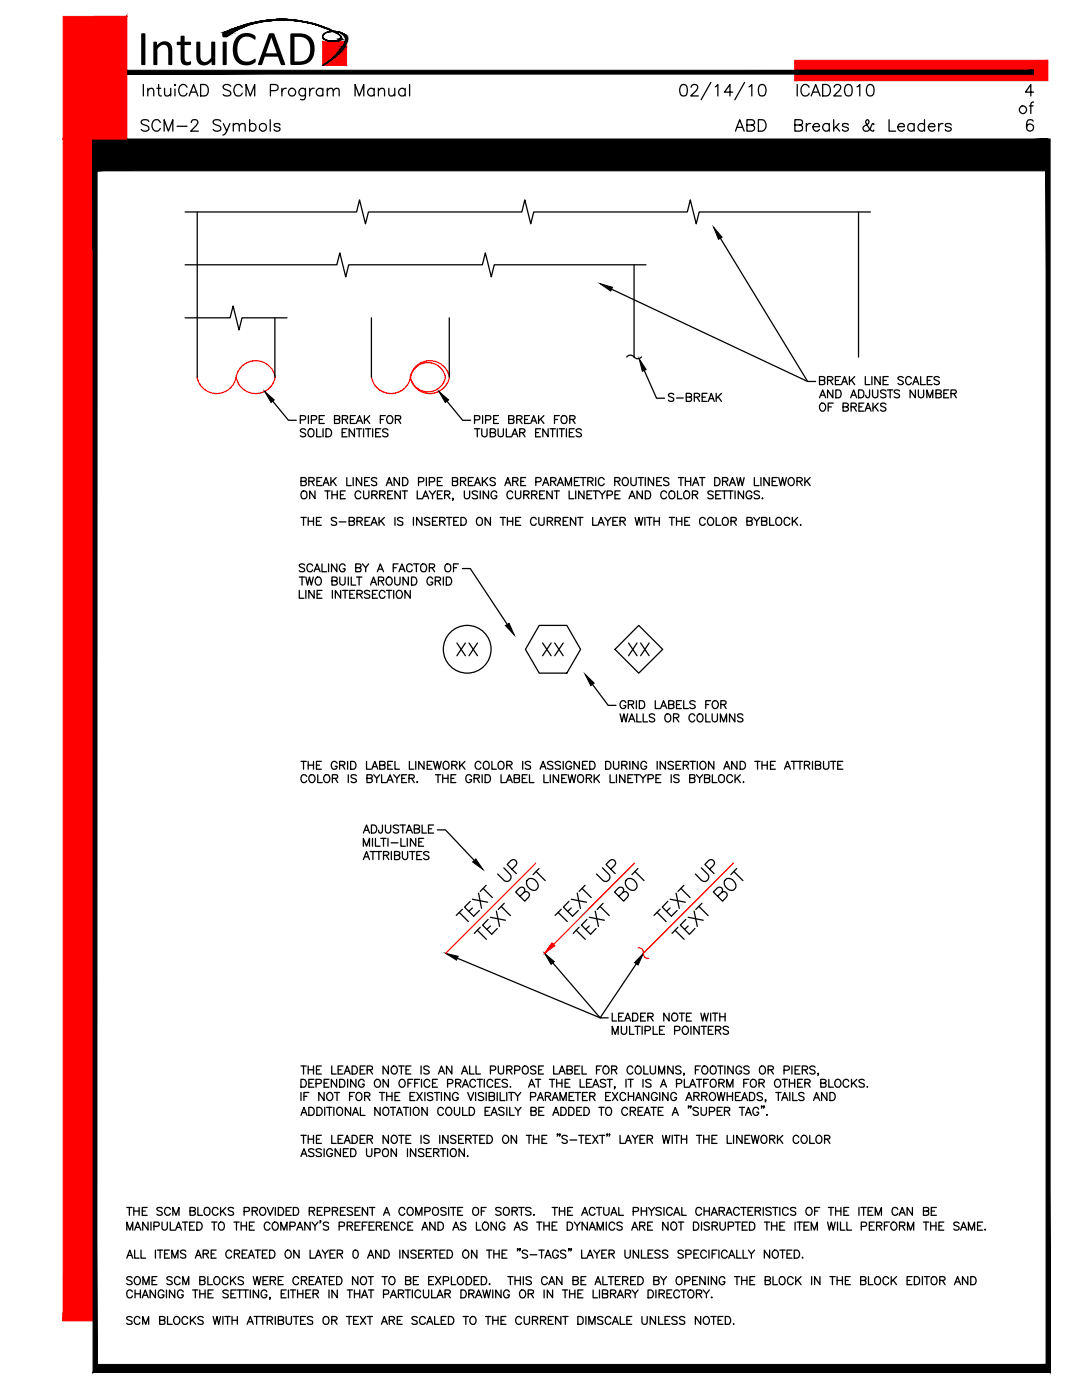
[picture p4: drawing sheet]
<svg xmlns="http://www.w3.org/2000/svg" width="216mm" height="279mm" viewBox="0 0 216 279" stroke-linecap="round" stroke-linejoin="round" font-family="sans-serif">
<defs><g id="words">
<text font-size="10" x="27.3" y="13">IntuiCAD</text>
</g></defs>
<!-- layer: S-TAGS -->
<g fill="none" stroke="#000" stroke-width=".25">
<path d="M39.4 42.3v33M126.5 52.8v18.5M171.3 42.3v29M54.8 63.4v11.9M74.1 63.4v11.9M89.6 63.4v11.9M128 71.2a1.01 1.01 0 0 1-1.7-.1 .91 .91 0 0 0-1.3 .2M91.2 128.3l1.7 2.6M92.9 128.3l-1.7 2.6M93.6 128.3l1.7 2.6M95.3 128.3l-1.7 2.6M107.6 124.8h5.5l2.8 4.8-2.8 4.7h-5.5l-2.8-4.7z"/>
<path d="M108.3 128.3l1.7 2.6M110 128.3l-1.7 2.6M110.7 128.3l1.7 2.6M112.4 128.3l-1.7 2.6M125.4 128.3l1.7 2.6M127.1 128.3l-1.7 2.6M127.5 124.8l4.7 4.8-4.7 4.7-4.8-4.7zM127.8 128.3l1.7 2.6M129.5 128.3l-1.7 2.6"/>
<circle cx="93.2" cy="129.6" r="4.8"/>
</g>
<path d="M39.3 75.3a4 4 0 0 0 3.9 3.2 4 4 0 0 0 3.9-3.2M48 73.4a4 4 0 0 1 4-1.3 4 4 0 0 1 2.9 3.2 4 4 0 0 1-3.9 3.2 4 4 0 0 1-3.9-3.2l.2-.7zM74.1 75.3a4 4 0 0 0 3.9 3.2 4 4 0 0 0 3.9-3.2M82.7 73.4a4 4 0 0 1 4.1-1.3 4 4 0 0 1 2.9 3.2 4 4 0 0 1-3.9 3.2 4 4 0 0 1-3.9-3.2l.2-.7zM82.9 73.4a3.5 3.5 0 0 1 6 1.9 3.5 3.5 0 0 1-3.5 2.9 3.5 3.5 0 0 1-3.5-2.9l.2-.7z" fill="none" stroke="#f00" stroke-width=".25"/>
<!-- layer: S-TEXT -->
<g fill="none" stroke="#000" stroke-width=".25">
<path d="M36.9 52.8h30.3l.6-2.3 1.2 4.8 .6-2.5h26.7l.5-2.3 1.2 4.8 .6-2.5h30.3M36.9 42.3h34.2l.6-2.4 1.2 4.8 .6-2.4h30.6l.6-2.4 1.2 4.8 .6-2.4h30.6l.6-2.4 1.2 4.8 .6-2.4h34.2M122 57.7l39.1 18.4h1.7M143.7 47.6l17.4 28.5M36.9 63.4h9l.6-2.3 1.2 4.7 .6-2.4h9M128.6 73.9l2.4 5.6h1.6M134.4 78.8a.59 .59 0 0 0-.5-.3 .59 .59 0 0 0-.5 .4l.1 .2 .9 .4v.4a.65 .65 0 0 1-1 0M135 79.4h1.3M136.9 79.3l1-.1 .1-.4-.4-.3h-.7v1.6l1-.1 .1-.4-.4-.3M138.5 79.3l.9-.1 .2-.4-.4-.3h-.7v1.6M139.1 79.3l.5 .8M140.1 79.3h.6"/>
<path d="M141.1 78.5h-1v1.6h1M141.5 79.6h.8M142.9 78.5v1.6M143.3 79.2l.7 .9M144 78.5l-1.1 1.1M163.5 75.9l1-.1v-.5l-.3-.1h-.7v1.6h.7l.3-.2v-.5l-.3-.2M163.5 79.4l.7-1.6 .5 1.6M163.8 78.9h.7M165.1 75.9l.9-.1 .2-.3-.4-.3h-.7v1.6M165.6 75.9l.6 .9M166.2 77.8v1.6l-1.1-1.6v1.6M166.7 75.9h.6"/>
<path d="M166.8 77.8h.5a.84 .84 0 0 1 .6 .8 .84 .84 0 0 1-.6 .8h-.5zM167.7 75.2h-1v1.6h1M167.9 76.8l.6-1.6 .6 1.6M168.1 76.2h.8M169.5 75.2v1.6M169.7 79.4l.6-1.6 .6 1.6M169.9 75.8l.6 1M170 78.9h.7M170.5 75.2l-1 1M171.3 77.8h.6a.84 .84 0 0 1 .5 .8 .84 .84 0 0 1-.5 .8h-.6zM172.7 75.2v1.6h.9M173.5 77.8l-.1 1.5-.4 .1-.2-.1-.1-.4"/>
<path d="M174 75.2v1.6M174.1 77.8v1.1a.53 .53 0 0 0 .5 .5 .53 .53 0 0 0 .6-.5v-1.1M175.6 75.2v1.6l-1-1.6v1.6M176.2 75.9h.7M176.8 78l-.4-.2-.6 .1-.1 .1 .1 .4 .9 .4 .1 .4a.73 .73 0 0 1-1.1 0M177.1 77.8h1M177.2 75.2h-1v1.6h1M177.6 77.8v1.6M179.5 78l-.4-.2-.5 .1-.2 .1 .2 .4 .8 .3 .1 .5a.73 .73 0 0 1-1.1 0M180.2 75.4a.6 .6 0 0 0-1 .1l.1 .2 .9 .4v.4a.65 .65 0 0 1-1 0M181.8 75.5a.59 .59 0 0 0-.6-.4 .59 .59 0 0 0-.5 .6v.4a.59 .59 0 0 0 .5 .7 .59 .59 0 0 0 .6-.4M182.1 76.8l.6-1.6 .6 1.6"/>
<path d="M182.4 76.2h.7M182.7 77.8v1.6l-1.1-1.6v1.6M183.2 77.8v1.1a.53 .53 0 0 0 .6 .5 .53 .53 0 0 0 .5-.5v-1.1M183.7 75.2v1.6h.9M184.9 79.4v-1.6l.6 1.6 .6-1.6v1.6M185 75.9h.6M186 75.2h-1v1.6h1M186.8 78.5h.8l.2-.3-.1-.3-.9-.1v1.6l.9-.1 .1-.4-.4-.4M187.4 75.4a.6 .6 0 0 0-1 .1v.2l1 .4v.4a.65 .65 0 0 1-1 0M188.3 78.5h.6M189.3 77.8h-1v1.6h1M189.8 78.5h.9l.1-.3-.1-.3-.9-.1v1.6"/>
<path d="M190.3 78.5l.5 .9M54.4 80.1l3.2 3.8h1.5M59.9 83.8l.9-.1 .2-.2-.1-.4-1-.2v1.6M60.1 96.1l.9-.2v-.4l-.3-.2h-.6v1.6h.6l.3-.2 .1-.3-.4-.3M60.2 98.2a.59 .59 0 0 1 .7-.2 .59 .59 0 0 1 .3 .6 .69 .69 0 0 1-.1 .7 .69 .69 0 0 1-.7 .2l-.3-.6zM61 85.8a.59 .59 0 0 0-.6-.3 .59 .59 0 0 0-.5 .5l.2 .2 .7 .3 .2 .5a.73 .73 0 0 1-1.1 0M61.5 82.9v1.6M61.6 85.8l.2-.1a.8 .8 0 0 1 .9 .5 .8 .8 0 0 1-.5 1 .84 .84 0 0 1-.7-.5 .84 .84 0 0 1 .1-.9zM61.6 96.1l1-.2v-.4l-.3-.2h-.7v1.6M62.1 83.8l.9-.1 .2-.2-.1-.4-1-.2v1.6M62.2 96.1l.5 .8M62.9 98v1.5l-1.1-1.5v1.5"/>
<path d="M63.2 85.6v1.6h.9M63.2 96.1h.6M63.7 83.7h.6M64.2 95.3h-1v1.6h1M64.5 96.9l.6-1.6 .5 1.6M64.5 85.6v1.6M64.7 96.4h.7M64.7 82.9h-1v1.6h1M64.8 98h1.1M65.1 85.6h.5a.85 .85 0 0 1 .6 .8 .85 .85 0 0 1-.6 .8h-.5zM65.3 98v1.5M66 95.3v1.6"/>
<path d="M66.2 98v1.5M66.2 98.7h1.1M66.4 96l.7 .9M66.7 83.7l.9-.1 .2-.2-.1-.3-1-.2v1.6h.7a.4 .4 0 0 0 .4-.4 .4 .4 0 0 0-.4-.4M67.1 95.3l-1.1 1.1M67.3 98v1.5M67.9 98.7h.6M68.3 86.3h.6M68.3 83.7l.9-.1 .1-.5-1-.2v1.6M68.9 83.7l.5 .8M68.9 98h-1v1.5h1M69.2 95.3v1.6h.9"/>
<path d="M69.2 85.6h-.9v1.6h.9M69.9 83.7h.6M70.5 95.3v1.6M70.7 85.6v1.6l-1-1.6v1.6M70.9 82.9h-1v1.6h1M71.1 84.5l.6-1.6 .6 1.6M71.1 85.6h1.1M71.4 84h.7M71.7 85.6v1.6M72 98.4a.59 .59 0 0 0-.7-.4 .59 .59 0 0 0-.4 .6v.3a.6 .6 0 0 0 .4 .6 .6 .6 0 0 0 .7-.3M72.2 95.3v1.6l-1.1-1.6v1.6M72.5 98v1.1a.54 .54 0 0 0 .6 .5 .54 .54 0 0 0 .5-.5v-1.1"/>
<path d="M72.5 85.6v1.6M72.7 82.9v1.6M72.8 96.1h.5M72.9 85.6h1.1M73.1 83.6l.7 .9M73.5 85.6v1.6M73.7 95.3h-.9v1.6h.9M73.8 82.9l-1.1 1.1M74.2 98.7h.9l.2-.3-.1-.3-1-.1v1.5M74.4 85.6v1.6M74.7 98.7l.6 .8M75 86.3h.6"/>
<path d="M75.2 95.6a.59 .59 0 0 0-.6-.3 .59 .59 0 0 0-.5 .4l.2 .2 .7 .3 .2 .5a.73 .73 0 0 1-1.1 0M75.8 98.7h.9l.1-.6-1-.1v1.5M75.9 83.7h.6M76 85.6h-1v1.6h1M76.3 98.7l.5 .8M76.9 82.9h-1v1.6M77.1 96.9l.6-1.6 .6 1.6M77.3 96.4h.7M77.3 83.2a.59 .59 0 0 1 .7-.2 .59 .59 0 0 1 .4 .5v.4a.61 .61 0 0 1-.6 .6 .61 .61 0 0 1-.6-.6zM77.4 98.7h.6M77.4 85.8a.54 .54 0 0 0-.6-.2 .54 .54 0 0 0-.4 .5l.8 .4 .2 .5a.73 .73 0 0 1-1 0M78.3 98h-.9v1.5h.9"/>
<path d="M78.9 83.7l.9-.1 .1-.5-1-.2v1.6M79.4 83.7l.6 .8M79.7 95.3v1.6l-1.1-1.6v1.6M79.9 98v1.5l-1.1-1.5v1.5M80.2 98h1.1M80.3 95.3a.86 .86 0 0 1 1 .4 .86 .86 0 0 1-.1 1l-.4 .2h-.5zM80.8 98v1.5M83.3 98v1.5h.9M83.5 96.2l.9-.1 .2-.2-.1-.4-.3-.2h-.7v1.6M84.3 99.5l.6-1.5 .6 1.5M84.6 99h.7M85.1 95.3v1.6"/>
<path d="M85.7 96.2l.9-.1 .1-.6-.4-.2h-.6v1.6M85.7 98l.6 .7v.8M86.9 98l-.6 .7M87.3 96.1h.6M87.3 98.7h.6M88.3 95.3h-1v1.6h1M88.3 98h-1v1.5h1M88.7 98.7h.9l.2-.3-.1-.3-1-.1v1.5M89.2 80.1l3.1 3.8h1.6M89.2 98.7l.6 .8M90.3 96.1l.9-.1 .1-.2-.1-.4-.9-.1v1.6l.9-.1 .1-.4-.3-.3M90.5 99.5h-.2h.2l-.2 .4"/>
<path d="M91.9 96.1l1-.2v-.4l-.3-.2h-.7v1.6M92.4 96.1l.5 .8M92.7 98v1.1a.54 .54 0 0 0 .5 .5 .54 .54 0 0 0 .5-.5v-1.1M93.5 96.1h.6M94.4 95.3h-.9v1.6h.9M94.7 83.8l.9-.1 .1-.6-1-.2v1.6M94.7 96.9l.6-1.6 .6 1.6M94.7 85.6h1M94.9 96.4h.8M95.2 85.6v1.6M95.3 98.2a.6 .6 0 0 0-1.1 .2l.3 .3 .7 .2 .1 .2-.1 .4h-.6l-.4-.2M95.8 98v1.5"/>
<path d="M96.1 85.6v1.1a.53 .53 0 0 0 .6 .5 .53 .53 0 0 0 .5-.5v-1.1M96.3 95.3v1.6M96.3 82.9v1.6M96.6 96l.7 .9M96.9 83.8l.9-.1 .1-.2v-.4l-1-.2v1.6M97.3 95.3l-1 1.1M97.5 98v1.5l-1.1-1.5v1.5M97.8 86.3l1-.1v-.5l-.3-.1h-.7v1.6h.7l.3-.2 .1-.4-.4-.3M98.5 83.7h.6M98.8 95.6a.59 .59 0 0 0-.5-.3 .59 .59 0 0 0-.5 .4l.1 .2 .8 .3 .1 .5a.73 .73 0 0 1-1 0M99.1 98.4a.59 .59 0 0 0-.6-.4 .59 .59 0 0 0-.5 .6v.3a.57 .57 0 0 0 .6 .6 .57 .57 0 0 0 .5-.6h-.4M99.4 85.6v1.1a.53 .53 0 0 0 .5 .5 .53 .53 0 0 0 .5-.5v-1.1"/>
<path d="M99.5 82.9h-1v1.6h1M100.7 96.9l.6-1.6 .6 1.6M101 96.4h.7M101 85.6v1.6h1M101.5 83.7l.9-.1 .2-.2-.1-.3-1-.2v1.6h.9l.2-.5-.4-.3M102.1 87.2l.6-1.6 .6 1.6M102.3 96.1l.9-.1 .2-.2-.2-.4-.9-.1v1.6M102.3 98.4a.59 .59 0 0 0-.7-.4 .59 .59 0 0 0-.4 .6v.3a.6 .6 0 0 0 .4 .6 .6 .6 0 0 0 .7-.3M102.3 86.6h.8M102.9 98v1.1a.54 .54 0 0 0 .5 .5 .54 .54 0 0 0 .5-.5v-1.1M102.9 96.1l.5 .8M103.1 83.7l.9-.1 .2-.2-.1-.3-1-.2v1.6"/>
<path d="M103.6 83.7l.6 .8M103.7 86.3l1-.1v-.5l-.3-.1h-.7v1.6M103.9 96.1h.6M104.2 86.3l.6 .9M104.5 98.7h.9l.2-.3-.1-.3-1-.1v1.5M104.7 83.7h.6M104.9 95.3h-1v1.6h1M105 98.7l.6 .8M105.6 82.9h-.9v1.6h.9M105.9 84.5l.6-1.6 .6 1.6M106.1 98.7h.9l.1-.6-1-.1v1.5M106.1 84h.8"/>
<path d="M106.6 98.7l.5 .8M106.9 86.3h.6M106.9 96.2l1-.1 .1-.2-.1-.5-1-.1v1.6M107.5 82.9v1.6M107.7 98.7h.6M107.9 85.6h-1v1.6h1M107.9 83.6l.6 .9M108.3 96.9l.6-1.6 .6 1.6M108.5 82.9l-1 1.1M108.5 96.4h.7M108.7 98h-1v1.5h1M109.4 85.6v1.6l-1.1-1.6v1.6"/>
<path d="M109.8 85.6h1M109.9 96.1l1-.2v-.4l-.3-.2h-.7v1.6M110.2 98v1.5l-1.1-1.5v1.5M110.3 85.6v1.6M110.4 96.1l.5 .8M110.6 98h1M110.6 83.7h.6M111.1 98v1.5M111.2 85.6v1.6M111.2 96.9l.6-1.6 .6 1.6M111.4 96.4h.8M111.6 85.6h1"/>
<path d="M111.6 82.9h-1v1.6M112.1 83.2a.59 .59 0 0 1 .7-.2 .59 .59 0 0 1 .3 .5v.4a.59 .59 0 0 1-.5 .6 .59 .59 0 0 1-.6-.6zM112.1 85.6v1.6M112.8 96.9v-1.6l.6 1.6 .6-1.6v1.6M113 85.6v1.6M113.6 98v1.5h.9M113.6 86.3h.6M113.7 83.7l.9-.1 .2-.2-.1-.3-1-.2v1.6M114.2 83.7l.6 .8M114.6 85.6h-1v1.6h1M114.6 96.1h.7M114.9 98v1.5"/>
<path d="M115.6 95.3h-1v1.6h1M115.9 95.3h1M116 85.8a.59 .59 0 0 0-.5-.3 .59 .59 0 0 0-.5 .5l.1 .2 .8 .3 .1 .5a.73 .73 0 0 1-1 0M116.4 95.3v1.6M116.5 98v1.5l-1-1.5v1.5M117.1 98.7h.6M117.3 96.1l1-.2v-.4l-.3-.2h-.7v1.6M117.8 96.1l.5 .8M118.1 98h-1v1.5h1M118.3 98h1.1M118.9 95.3v1.6M118.9 98v1.5"/>
<path d="M119.5 98l.7 .7v.8M120.6 95.7a.59 .59 0 0 0-.7-.4 .59 .59 0 0 0-.5 .6v.4a.59 .59 0 0 0 .5 .6 .59 .59 0 0 0 .7-.4M120.8 98l-.6 .7M121.1 98.8l.9-.1 .2-.2-.1-.4-1-.1v1.5M122.7 96.1l.9-.2v-.4l-.3-.2h-.6v1.6M122.7 98.7h.6M123.2 96.1l.5 .8M123.7 98h-1v1.5h1M124.4 95.4a.8 .8 0 0 1 1 .5 .8 .8 0 0 1-.5 1 .84 .84 0 0 1-.8-.6 .84 .84 0 0 1 .3-.9zM125.5 99.5l.6-1.5 .6 1.5M125.8 99h.7M125.9 95.3v1.1a.53 .53 0 0 0 .5 .5 .53 .53 0 0 0 .5-.5v-1.1"/>
<path d="M127.3 95.3h1.1M127.9 95.3v1.6M128.2 98v1.5l-1.1-1.5v1.5M128.8 98h.5a.84 .84 0 0 1 .5 .8 .84 .84 0 0 1-.5 .7h-.5zM128.8 95.3v1.6M130.4 95.3v1.6l-1-1.6v1.6M131 96.1h.6M132 95.3h-1v1.6h1M133 98.4a.59 .59 0 0 0-.7-.4 .59 .59 0 0 0-.4 .6v.3a.6 .6 0 0 0 .4 .6 .6 .6 0 0 0 .7-.3M133.5 95.6a.59 .59 0 0 0-.6-.3 .59 .59 0 0 0-.5 .4l.1 .2 .8 .3 .2 .5a.73 .73 0 0 1-1.1 0M133.6 98.2a.59 .59 0 0 1 .7-.2 .59 .59 0 0 1 .3 .6 .69 .69 0 0 1-.1 .7 .69 .69 0 0 1-.7 .2l-.3-.6zM135.2 98v1.5h.9"/>
<path d="M135.4 95.3h1M135.9 95.3v1.6M136.6 98.2a.59 .59 0 0 1 .6-.2 .59 .59 0 0 1 .4 .6v.3a.59 .59 0 0 1-.6 .7 .59 .59 0 0 1-.6-.7zM136.8 96.1h1M136.8 95.3v1.6M137.8 95.3v1.6M138.2 98.7h.9l.1-.3-.1-.3-.9-.1v1.5M138.2 96.9l.6-1.6 .6 1.6M138.5 96.4h.7M138.7 98.7l.5 .8M139.6 95.3h1.1M140.1 95.3v1.6"/>
<path d="M141.3 80.1l.6-1.6 .6 1.6M142.3 98.2a.6 .6 0 0 0-1 .2l.1 .2 .7 .3 .2 .2v.2l-.4 .2h-.5l-.1-.2M142.6 95.3a.87 .87 0 0 1 1 .5 .87 .87 0 0 1-.2 1l-.8 .1zM142.8 98.7h.7M143.8 98h-1v1.5h1M144 98h1.1M144.2 96.1l1-.2v-.4l-.3-.2h-.7v1.6M144.6 98v1.5M144.7 96.1l.5 .8M145.2 98h1.1M145.6 96.9l.6-1.6 .6 1.6M145.8 96.4h.7"/>
<path d="M145.8 98v1.5M146.7 98v1.5M147 95.3l.3 1.6 .4-1.6 .4 1.6 .4-1.6M148.4 98v1.5l-1.1-1.5v1.5M150 98.4a.59 .59 0 0 0-.6-.4 .59 .59 0 0 0-.5 .6v.3a.57 .57 0 0 0 .5 .6 .57 .57 0 0 0 .6-.6h-.4M150.5 95.3v1.6h1M151.5 98.2a.6 .6 0 0 0-1 .2l.1 .2 .8 .3 .1 .2v.2l-.3 .2h-.6l-.1-.2M151.8 95.3v1.6M152 99.5h.2zM153.5 95.3v1.6l-1.1-1.6v1.6M154.1 96.1h.6M155.1 95.3h-1v1.6h1"/>
<path d="M155.4 95.3l.4 1.6 .4-1.6 .3 1.6 .4-1.6M157.4 95.6l.2-.2a.77 .77 0 0 1 .9 .4 .77 .77 0 0 1-.2 .9 .59 .59 0 0 1-.7 .2 .59 .59 0 0 1-.3-.6zM159 96.1h.7l.3-.2 .1-.3-.4-.3h-.7v1.6M159.5 96.1l.6 .8M160.6 95.3v1.6M161 96l.7 .9M161.7 95.3l-1.1 1.1M163.8 80.5a.8 .8 0 0 1 1 .6 .8 .8 0 0 1-.5 1 .84 .84 0 0 1-.8-.6 .84 .84 0 0 1 .3-1zM165.3 81.2h.6M166.3 80.4h-1v1.7M168.2 81.2l.9-.1 .2-.4-.4-.3h-.7v1.7h.7l.3-.2 .1-.4-.4-.3M169.8 81.2l.9-.1 .2-.4-.4-.3h-.7v1.7"/>
<path d="M170.3 81.2l.6 .9M171.4 81.2h.6M172.4 80.4h-1v1.7h1M172.6 82.1l.6-1.7 .6 1.7M172.8 81.5h.8M174.2 80.4v1.7M174.6 81.1l.6 1M175.2 80.4l-1 1.1M176.8 80.7a.59 .59 0 0 0-.6-.3 .59 .59 0 0 0-.5 .4l.1 .2 .9 .4 .1 .4a.65 .65 0 0 1-1.1 0M59.7 117.8v1.6h.9M59.7 115.2h1.1M60.1 103.3h1"/>
<path d="M60.3 115.2v1.6M60.6 103.3v1.5M60.8 112.7a.6 .6 0 0 0-1.1 .2l.3 .3 .6 .2 .2 .3-.2 .4h-.5l-.4-.2M61 115.2l.4 1.6 .4-1.6 .3 1.6 .4-1.6M61 117.8v1.6M61.5 103.3v1.5M61.5 104h1.1M62.4 112.9a.59 .59 0 0 0-.7-.4 .59 .59 0 0 0-.5 .6v.4a.59 .59 0 0 0 .5 .6 .59 .59 0 0 0 .7-.4M62.6 103.3v1.5M62.7 114.1l.6-1.6 .6 1.6M62.7 117.8v1.6l-1.1-1.6v1.6M62.9 113.6h.8"/>
<path d="M63.1 104h.6M63.2 115.2a.8 .8 0 0 1 1 .6 .8 .8 0 0 1-.5 1 .84 .84 0 0 1-.8-.6 .84 .84 0 0 1 .3-1zM63.3 118.6h.6M64.1 103.3h-1v1.5h1M64.2 112.5v1.6h1M64.2 117.8h-.9v1.6h.9M65.6 112.5v1.6M66.2 115.9l1-.1v-.5l-.3-.1h-.7v1.6h.7l.3-.2 .1-.4-.4-.3M66.3 117.8v1.6M67.2 103.5a.6 .6 0 0 0-1.1 .1l.1 .3 .8 .3 .2 .2-.2 .4h-.8l-.1-.2M67.2 112.5v1.6l-1-1.6v1.6M67.7 104.2h1.3"/>
<path d="M67.8 115.2v1.1a.53 .53 0 0 0 .5 .5 .53 .53 0 0 0 .6-.5v-1.1M68 117.8v1.6l-1.1-1.6v1.6M68.4 117.8h1M68.9 112.9a.59 .59 0 0 0-.7-.4 .59 .59 0 0 0-.5 .6v.4a.57 .57 0 0 0 .6 .6 .57 .57 0 0 0 .6-.6h-.4M68.9 117.8v1.6M69.5 115.2v1.6M69.7 104l.9-.1 .1-.2-.1-.3-.3-.1h-.6v1.5h.6a.4 .4 0 0 0 .4-.4 .4 .4 0 0 0-.4-.4M69.8 118.6h.6M70.1 115.2v1.6h.9M70.8 117.8h-1v1.6h1M71 113.3l.9-.1 .1-.2v-.3l-1-.2v1.6h.9l.1-.5-.3-.3M71.1 115.2h1.1"/>
<path d="M71.2 118.6l.9-.1 .2-.2-.1-.3-1-.2v1.6M71.2 104l1-.1 .1-.3-.4-.3h-.7v1.5M71.7 115.2v1.6M71.7 118.6l.6 .8M71.8 104l.5 .8M72.3 112.5l.7 .8v.8M72.8 104h.6M73.6 112.5l-.6 .8M73.8 118a.6 .6 0 0 0-1.1 .2l.3 .3 .6 .2 .2 .3-.2 .4h-.5l-.4-.2M73.8 103.3h-1v1.5h1M73.9 116.8l.6-1.6 .6 1.6M74 104.8l.7-1.5 .6 1.5"/>
<path d="M74.2 116.2h.7M74.3 104.3h.7M74.3 118.6h.6M75.3 114.1l.6-1.6 .6 1.6M75.3 117.8h-1v1.6h1M75.5 115.9l1-.1v-.5l-.3-.1h-.7v1.6M75.5 113.6h.8M75.6 103.3v1.5M76 103.9l.7 .9M76.1 115.9l.5 .9M76.7 103.3l-1.1 1M76.8 118.2a.59 .59 0 0 0-.6-.4 .59 .59 0 0 0-.5 .6v.4a.59 .59 0 0 0 .5 .6 .59 .59 0 0 0 .6-.4"/>
<path d="M77.1 117.8h1.1M77.3 115.2a.8 .8 0 0 1 1 .6 .8 .8 0 0 1-.5 1 .84 .84 0 0 1-.8-.6 .84 .84 0 0 1 .3-1zM77.6 117.8v1.6M78.5 113.3h.6M78.6 117.8v1.6M78.8 115.2v1.1l.1 .3 .3 .2a.5 .5 0 0 0 .6-.5v-1.1M78.8 103.3v1.5M79.2 118a.59 .59 0 0 1 .7-.2 .59 .59 0 0 1 .4 .6v.4a.61 .61 0 0 1-.6 .6 .61 .61 0 0 1-.6-.6zM79.4 112.5h-.9v1.6M79.6 114.1l.6-1.6 .6 1.6M79.8 113.6h.8M80.4 103.5a.6 .6 0 0 0-1.1 .1l.3 .3 .6 .3 .2 .2-.2 .4h-.5l-.4-.2"/>
<path d="M81.5 115.2v1.6l-1.1-1.6v1.6M81.9 117.8v1.6l-1.1-1.6v1.6M82.1 115.2a.87 .87 0 0 1 1 .4 .87 .87 0 0 1-.2 1.1l-.8 .1zM82.2 112.9a.56 .56 0 0 0-.6-.4 .56 .56 0 0 0-.5 .6v.4a.56 .56 0 0 0 .5 .6 .56 .56 0 0 0 .6-.4M82.5 103.3v1.5M82.5 112.5h1.1M83.1 112.5v1.6M84.1 112.7a.59 .59 0 0 1 .6-.1 .59 .59 0 0 1 .4 .5v.4a.59 .59 0 0 1-.6 .6 .59 .59 0 0 1-.6-.6zM84.2 103.3v1.5l-1.1-1.5v1.5M85.7 113.3l.9-.1 .1-.2-.1-.3-.9-.2v1.6M85.8 103.5a.6 .6 0 0 0-1.1 .1l.3 .3 .6 .3 .2 .2-.2 .4h-.5l-.4-.2M86.2 113.3l.5 .8"/>
<path d="M86.3 104h.6M86.3 115.5a.59 .59 0 0 0-.6-.3 .59 .59 0 0 0-.5 .6v.4a.57 .57 0 0 0 .6 .6 .57 .57 0 0 0 .5-.6h-.3M86.9 115.9l.9-.1 .1-.2-.1-.4h-.9v1.6M87.3 103.3h-1v1.5h1M87.4 115.9l.5 .9M87.7 104l.9-.1 .2-.3-.4-.3h-.7v1.5M88.3 104l.5 .8M88.5 115.2v1.6M88.9 112.7a.59 .59 0 0 1 .7-.2 .59 .59 0 0 1 .3 .6v.4a.59 .59 0 0 1-.5 .6 .59 .59 0 0 1-.6-.6zM89.1 115.2h.5a.88 .88 0 0 1 .5 .8 .88 .88 0 0 1-.5 .8h-.5zM89.1 103.3h1.1M89.6 103.3v1.5"/>
<path d="M90.5 113.3h.6M90.5 104h.6M91.5 112.5h-1v1.6M91.5 103.3h-1v1.5h1M92 103.3h.5a.82 .82 0 0 1 .6 .7 .82 .82 0 0 1-.6 .8h-.5zM92.3 113.5h1.5l7.4 11.1M95.2 103.5l.3-.2a.78 .78 0 0 1 .8 .7 .78 .78 0 0 1-.8 .8l-.3-.2-.1-.4zM97.9 103.3v1.5l-1.1-1.5v1.5M99.8 103.3h1.1M100.4 103.3v1.5M101.2 104h1.1M101.2 103.3v1.5"/>
<path d="M102.3 103.3v1.5M102.9 104h.6M103.9 103.3h-1v1.5h1M107 103.6a.59 .59 0 0 0-.7-.3 .59 .59 0 0 0-.4 .6v.3a.6 .6 0 0 0 .4 .6 .6 .6 0 0 0 .7-.3M107.5 103.3v1.1a.54 .54 0 0 0 .5 .4 .54 .54 0 0 0 .6-.4v-1.1M109.2 104l.9-.1 .2-.3-.4-.3h-.7v1.5M109.7 104l.6 .8M110.8 104l.9-.1 .1-.3-.4-.3h-.6v1.5M111.3 104l.5 .8M112.4 104h.6M113.4 103.3h-1v1.5h1M114.9 103.3v1.5l-1.1-1.5v1.5"/>
<path d="M115.3 103.3h1M115.8 103.3v1.5M118.3 103.3v1.5h.9M119.3 104.8l.6-1.5 .7 1.5M119.5 104.3h.8M120.7 103.3l.6 .7v.8M121.9 103.3l-.6 .7M122.3 104h.6M123.3 103.3h-1v1.5h1M123.7 104l.9-.1 .2-.3-.4-.3h-.7v1.5M124.2 104l.6 .8M126.7 103.3l.4 1.5 .4-1.5 .4 1.5 .4-1.5"/>
<path d="M128.7 103.3v1.5M129.1 103.3h1M129.6 103.3v1.5M130.5 104h1.1M130.5 103.3v1.5M131.6 103.3v1.5M133.5 103.3h1.1M134.1 103.3v1.5M135 104h1M135 103.3v1.5M136 103.3v1.5M136.6 104h.6"/>
<path d="M137.6 103.3h-1v1.5h1M140.7 103.6a.56 .56 0 0 0-.6-.3 .56 .56 0 0 0-.5 .6 .69 .69 0 0 0 .1 .7 .69 .69 0 0 0 .8 .2l.2-.3M141.5 103.3a.75 .75 0 0 1 .9 .8 .75 .75 0 0 1-.9 .7l-.3-.6v-.3zM142.9 103.3v1.5h.9M144.3 103.5l.3-.2a.78 .78 0 0 1 .7 .7 .78 .78 0 0 1-.7 .8h-.2a1.08 1.08 0 0 1-.1-1.3zM145.9 104l.9-.1 .1-.3-.4-.3h-.6v1.5M146.4 104l.5 .8M149 104l.9-.1 .2-.2-.1-.3-.3-.1h-.7v1.5h.7a.4 .4 0 0 0 .4-.4 .4 .4 0 0 0-.4-.4M150.4 103.3l.6 .7v.8M151.6 103.3l-.6 .7M152 104l.9-.1 .1-.5-.3-.1h-.7v1.5l1-.1v-.5l-.3-.2M153.6 103.3v1.5h.9"/>
<path d="M154.9 103.5a.59 .59 0 0 1 .7-.2 .59 .59 0 0 1 .4 .6v.3a.59 .59 0 0 1-.6 .6 .59 .59 0 0 1-.6-.6zM157.6 103.6a.59 .59 0 0 0-.7-.3 .59 .59 0 0 0-.5 .6v.3a.6 .6 0 0 0 .5 .6 .6 .6 0 0 0 .7-.3M158.1 103.3v1.5M158.5 103.9l.7 .9M159.2 103.3l-1.1 1M159.8 104.7v.1zM118.2 136.6l3.2 4.2h1.5M127 139.8v1.6M127.6 139.8h.5a.84 .84 0 0 1 .6 .8 .84 .84 0 0 1-.6 .8h-.5zM130.8 139.8v1.6h.9M136 139.8h-1v1.6h1M136.4 139.8v1.6h1"/>
<path d="M141.8 139.8h-1v1.6M142.4 139.9a.73 .73 0 0 1 1 .7 .73 .73 0 0 1-1 .7l-.3-.5v-.4zM60.1 151.9h1M60.6 151.9v1.6M61.2 155a.6 .6 0 0 0-.7-.4 .6 .6 0 0 0-.4 .6v.4a.59 .59 0 0 0 .4 .6 .59 .59 0 0 0 .7-.4M61.5 151.9v1.6M61.5 152.7h1.1M61.8 154.8l.2-.1a.79 .79 0 0 1 .9 .5 .79 .79 0 0 1-.5 1 .81 .81 0 0 1-.7-.5 .81 .81 0 0 1 .1-.9zM62.6 151.9v1.6M63.1 152.7h.6M63.4 154.6v1.6h.9M64.1 151.9h-1v1.6h1"/>
<path d="M64.9 154.7a.8 .8 0 0 1 1 .5 .8 .8 0 0 1-.6 1 .84 .84 0 0 1-.7-.6 .84 .84 0 0 1 .3-.9zM66.3 155.3h1l.1-.3-.1-.3-1-.1v1.6M66.9 155.3l.5 .9M67.3 152.3a.59 .59 0 0 0-.7-.4 .59 .59 0 0 0-.5 .6v.4a.57 .57 0 0 0 .6 .6 .57 .57 0 0 0 .6-.6h-.4M67.8 152.7l.9-.1 .1-.4-.4-.3h-.6v1.6M68.3 152.7l.5 .8M69.4 151.9v1.6M69.5 154.6v1.6M70 151.9h.5a.82 .82 0 0 1 .5 .8 .82 .82 0 0 1-.5 .8h-.5zM71.1 154.8l-.4-.2-.5 .1-.2 .1 .2 .4 .8 .4 .1 .4a.73 .73 0 0 1-1.1 0M73.1 151.9v1.6h.9M73.2 155.3h.9l.2-.4-.2-.2-.9-.1v1.6h.7l.3-.2 .1-.3-.4-.4"/>
<path d="M74.2 153.5l.6-1.6 .6 1.6M74.4 153h.8M74.6 154.6l.6 .7v.9M75.8 152.7l.9-.1 .1-.5-.4-.2h-.6v1.6l1-.1v-.6l-.4-.1M75.8 154.6l-.6 .7M76.1 154.6v1.6h1M77.2 156.2l.6-1.6 .6 1.6M77.4 152.7h.6M77.5 155.7h.7M78.3 151.9h-.9v1.6h.9M78.6 154.6l.6 .7v.9M78.8 151.9v1.6h.9"/>
<path d="M79.8 154.6l-.6 .7M80.2 155.3h.6M81.1 154.6h-.9v1.6h.9M81.6 155.3h.9l.2-.4-.2-.2-.9-.1v1.6M81.7 151.9v1.6h.9M82.1 155.3l.6 .9M83 151.9v1.6M83.2 156.1h.1zM84.6 151.9v1.6l-1-1.6v1.6M85.2 152.7h.6M86.2 151.9h-1v1.6h1M86.5 151.9l.4 1.6 .4-1.6 .4 1.6 .3-1.6"/>
<path d="M86.9 154.6h1.1M87.4 154.6v1.6M88.3 155.3h1.1M88.3 154.6v1.6M88.5 152.2a.59 .59 0 0 1 .7-.2 .59 .59 0 0 1 .4 .5v.4a.59 .59 0 0 1-.6 .6 .59 .59 0 0 1-.6-.6zM89.4 154.6v1.6M90 155.3h.6M90.2 152.7l.8-.1 .2-.4-.4-.3h-.6v1.6M90.7 152.7l.5 .8M91 154.6h-1v1.6h1M91.7 151.9v1.6M92.1 152.6l.7 .9"/>
<path d="M92.8 151.9l-1.1 1.1M94.1 155a.6 .6 0 0 0-.7-.4 .6 .6 0 0 0-.5 .6v.4a.57 .57 0 0 0 .6 .6 .57 .57 0 0 0 .6-.6h-.4M94.6 155.3h.9l.2-.4-.2-.2-.9-.1v1.6M95.2 155.3l.5 .9M96 152.3a.59 .59 0 0 0-.7-.4 .59 .59 0 0 0-.5 .6v.4a.6 .6 0 0 0 .5 .6 .6 .6 0 0 0 .7-.3M96.2 154.6v1.6M96.5 152.2a.59 .59 0 0 1 .7-.2 .59 .59 0 0 1 .4 .5 .69 .69 0 0 1-.1 .8 .69 .69 0 0 1-.8 .2l-.3-.6zM96.8 154.6h.5a.82 .82 0 0 1 .6 .8 .82 .82 0 0 1-.6 .8h-.5zM98.2 151.9v1.6h.8M99.5 152.2a.59 .59 0 0 1 .7-.2 .59 .59 0 0 1 .4 .5v.4a.59 .59 0 0 1-.6 .6 .59 .59 0 0 1-.6-.6zM100 154.6v1.6h.9M101 156.2l.6-1.6 .6 1.6"/>
<path d="M101.1 152.7l.9-.1 .2-.4-.4-.3h-.7v1.6M101.2 155.7h.8M101.6 152.7l.6 .8M102.6 155.3h.9l.1-.6-1-.1v1.6h.7l.3-.2v-.5l-.3-.2M104.2 155.3h.6M104.3 151.9v1.6M105.2 154.6h-1v1.6h1M105.6 154.6v1.6h.9M105.9 152.2a.6 .6 0 0 0-1.1 .1l.3 .3 .6 .2 .2 .3-.2 .4h-.5l-.4-.2M107.8 153.5l.6-1.6 .6 1.6M108 153h.7M108.5 154.6v1.6h.9"/>
<path d="M109.8 154.6v1.6M110.3 152.2a.6 .6 0 0 0-1.1 .1l.2 .2 .8 .3 .1 .3-.1 .4h-.6l-.4-.2M111.4 154.6v1.6l-1-1.6v1.6M111.8 152.2a.6 .6 0 0 0-1 .1l.3 .3 .6 .2 .1 .3-.1 .4h-.5l-.4-.2M112.1 155.3h.6M112.4 151.9v1.6M113.1 154.6h-1v1.6h1M113.4 154.6l.3 1.6 .4-1.6 .4 1.6 .4-1.6M114 152.3a.59 .59 0 0 0-.6-.4 .59 .59 0 0 0-.5 .6v.4a.57 .57 0 0 0 .6 .6 .57 .57 0 0 0 .5-.6h-.3M115.4 154.8l.2-.1a.79 .79 0 0 1 .9 .5 .79 .79 0 0 1-.5 1 .81 .81 0 0 1-.8-.5 .81 .81 0 0 1 .2-.9zM115.6 151.9v1.6l-1.1-1.6v1.6M116.2 152.7h.6"/>
<path d="M117 155.3h.9l.2-.4-.2-.2-.9-.1v1.6M117.2 151.9h-1v1.6h1M117.5 155.3l.6 .9M117.7 151.9h.5a.82 .82 0 0 1 .6 .8 .82 .82 0 0 1-.6 .8h-.5zM118.6 154.6v1.6M118.9 155.3l.7 .9M119.6 154.6l-1 1.1M120.8 151.9h.6a.82 .82 0 0 1 .5 .8 .82 .82 0 0 1-.5 .8h-.6zM121.7 154.6v1.6h1M122.4 151.9v1.2a.54 .54 0 0 0 .5 .4 .54 .54 0 0 0 .6-.4v-1.2M123 154.6v1.6M123.7 142.5l.4 1.6 .4-1.6 .4 1.6 .4-1.6"/>
<path d="M124.1 152.7l.9-.1 .1-.5-.3-.2h-.7v1.6M124.6 152.7l.5 .8M124.7 154.6v1.6l-1.1-1.6v1.6M124.9 140.2a.59 .59 0 0 0-.7-.4 .59 .59 0 0 0-.5 .6v.4a.57 .57 0 0 0 .6 .6 .57 .57 0 0 0 .6-.6h-.4M125.3 155.3h.6M125.4 140.6l.9-.1 .1-.5-1-.2v1.6M125.5 144.1l.6-1.6 .6 1.6M125.7 151.9v1.6M125.7 143.5h.7M125.9 140.6l.5 .8M126.3 154.6h-1v1.6h1M126.5 154.6h1.1"/>
<path d="M127 154.6v1.6M127.1 142.5v1.6h.9M127.3 151.9v1.6l-1-1.6v1.6M127.7 154.6l.6 .7v.9M128.3 142.5v1.6h.9M128.9 154.6l-.6 .7M129 152.3a.59 .59 0 0 0-.6-.4 .59 .59 0 0 0-.5 .6v.4a.57 .57 0 0 0 .5 .6 .57 .57 0 0 0 .6-.6h-.4M129.3 155.4h.7l.4-.3a.39 .39 0 0 0-.4-.5h-.7v1.6M130.6 142.7a.54 .54 0 0 0-.6-.3 .54 .54 0 0 0-.4 .6l.9 .4 .1 .4a.65 .65 0 0 1-1 0M130.9 155.3h.6M131.1 151.9v1.6M131.8 141.4l.6-1.6 .6 1.6"/>
<path d="M131.9 154.6h-1v1.6h1M132.1 140.9h.7M132.8 142.7a.64 .64 0 0 1 .8-.1 .64 .64 0 0 1 .2 .8 .6 .6 0 0 1-.5 .7 .6 .6 0 0 1-.6-.7zM132.8 151.9v1.6l-1.1-1.6v1.6M133.4 140.6l.9-.1 .2-.2-.2-.4-.9-.1v1.6h.7l.4-.3a.39 .39 0 0 0-.4-.5M133.9 154.6v1.6M134.4 152.2a.6 .6 0 0 0-1.1 .1l.3 .3 .6 .2 .2 .3-.2 .4h-.5l-.4-.2M134.4 143.2l.9-.1 .2-.3-.4-.3h-.7v1.6M134.9 143.2l.6 .9M134.9 152.7h.6M135 140.6h.6M135.5 154.8l-.4-.2-.5 .1-.2 .1 .2 .4 .8 .3 .1 .5a.73 .73 0 0 1-1.1 0"/>
<path d="M135.9 151.9h-1v1.6h1M136.3 152.7l.9-.1 .2-.4-.4-.3h-.7v1.6M136.8 152.7l.6 .8M137.6 155.3h.9l.2-.3-.2-.3-.9-.1v1.6l.9-.1 .2-.4-.2-.3-.2-.1M137.7 151.9h1.1M138.2 151.9v1.6M138.6 142.8a.59 .59 0 0 0-.7-.3 .59 .59 0 0 0-.4 .6 .64 .64 0 0 0 .3 .9 .64 .64 0 0 0 .8-.3M138.7 140.1a.6 .6 0 0 0-1 .1l.1 .2 .7 .3a.34 .34 0 0 1 0 .6 .72 .72 0 0 1-.8-.1M139 154.6l.6 .7v.9M139.1 151.9v1.6M139.2 142.7a.64 .64 0 0 1 .9-.1 .64 .64 0 0 1 .2 .8 .64 .64 0 0 1-.8 .7 .64 .64 0 0 1-.4-1zM139.8 152.2a.59 .59 0 0 1 .7-.2 .59 .59 0 0 1 .4 .5v.4a.61 .61 0 0 1-.6 .6 .61 .61 0 0 1-.7-.6z"/>
<path d="M140.2 154.6l-.6 .7M140.6 155.3h.9l.1-.4-.1-.2-.9-.1v1.6h.7l.2-.2 .1-.3-.3-.4M140.8 142.5v1.6h.9M140.8 140.6h.6M142.1 142.5v1.1a.53 .53 0 0 0 .5 .5 .53 .53 0 0 0 .6-.5v-1.1M142.1 154.6v1.6h1M142.4 151.9v1.6l-1-1.6v1.6M143.5 154.8l.2-.1a.8 .8 0 0 1 .9 .5 .8 .8 0 0 1-.5 1 .84 .84 0 0 1-.7-.5 .84 .84 0 0 1 .1-.9zM143.7 144.1v-1.6l.7 1.6 .6-1.6v1.6M143.8 140.6l1-.1 .1-.2-.1-.3-1-.2v1.6M144.4 140.6l.5 .8M144.4 153.5l.6-1.6 .6 1.6"/>
<path d="M144.6 153h.8M146.2 155a.6 .6 0 0 0-.7-.4 .6 .6 0 0 0-.5 .6v.4a.59 .59 0 0 0 .5 .6 .59 .59 0 0 0 .7-.4M146.6 142.5v1.6l-1-1.6v1.6M146.7 154.6v1.6M147.1 151.9v1.6l-1.1-1.6v1.6M147.1 155.3l.6 .9M147.7 151.9h.5a.82 .82 0 0 1 .6 .8 .82 .82 0 0 1-.6 .8h-.5zM147.7 154.6l-1 1.1M148.2 142.7a.59 .59 0 0 0-.5-.3 .59 .59 0 0 0-.5 .4l.1 .3 .9 .3v.4a.65 .65 0 0 1-1 0M148.3 156.1h.1zM150.6 151.9h1.1M151.2 151.9v1.6"/>
<path d="M152 152.7h1.1M152 151.9v1.6M153.1 151.9v1.6M153.7 152.7h.6M154.7 151.9h-1v1.6h1M156.5 153.5l.6-1.6 .6 1.6M156.7 153h.8M157.9 151.9h1M158.4 151.9v1.6M159.1 151.9h1M159.6 151.9v1.6M160.5 152.7l.9-.1 .2-.4-.4-.3h-.7v1.6"/>
<path d="M161.1 152.7l.5 .8M162.1 151.9v1.6M162.7 152.7l.9-.1 .2-.2-.1-.3-.3-.2h-.7v1.6h.7a.4 .4 0 0 0 .4-.4 .4 .4 0 0 0-.4-.4M164.3 151.9v1.2a.54 .54 0 0 0 .6 .4 .54 .54 0 0 0 .5-.4v-1.2M165.7 151.9h1.1M166.3 151.9v1.6M167.2 152.7h.6M168.2 151.9h-1v1.6h1M72.5 166.3l.6-1.7 .6 1.7M72.5 168.9v-1.6l.6 1.6 .6-1.6v1.6M72.5 171.5l.6-1.6 .6 1.6M72.8 165.7h.7"/>
<path d="M72.8 171h.7M73.9 169.9h1M74.1 164.6h.5a.85 .85 0 0 1 .6 .9 .85 .85 0 0 1-.6 .8h-.5zM74.3 167.3v1.6M74.4 169.9v1.6M74.9 167.3v1.6h.9M75.1 169.9h1M75.6 169.9v1.6M76 167.3h1M76.3 164.6v1.3a.4 .4 0 0 1-.5 .4 .4 .4 0 0 1-.2-.6M76.5 170.7l.9-.1 .2-.4-.4-.3h-.7v1.6M76.5 167.3v1.6"/>
<path d="M76.9 164.6v1.2a.53 .53 0 0 0 .5 .5 .53 .53 0 0 0 .6-.5v-1.2M77 170.7l.6 .8M77.4 167.3v1.6M78 168.2h1.4M78.1 169.9v1.6M78.7 170.7l.9-.1 .2-.4-.4-.3h-.7v1.6h.7l.3-.1 .1-.4-.4-.3M79.5 164.9a.6 .6 0 0 0-1 .1l.3 .3 .7 .3v.4a.65 .65 0 0 1-1 0M79.8 164.6h1.1M80 167.3v1.6h.9M80.3 169.9l.1 1.4a.53 .53 0 0 0 .5 .2 .53 .53 0 0 0 .5-.4v-1.2M80.4 164.6v1.7M81.1 166.3l.5-1.7 .7 1.7"/>
<path d="M81.3 165.7h.7M81.3 167.3v1.6M81.7 169.9h1.1M82.3 169.9v1.6M82.7 165.4l.9-.1 .1-.4-.4-.3h-.6v1.7h.6l.3-.2 .1-.4-.4-.3M83 167.3v1.6l-1.1-1.6v1.6M83.2 170.7h.6M83.6 168h.5M84.1 169.9h-.9v1.6h.9M84.2 164.6v1.7h.9M84.5 167.3h-.9v1.6h.9M85.5 165.4h.6"/>
<path d="M85.6 170.2a.6 .6 0 0 0-1.1 .1l.3 .3 .7 .3 .1 .4a.65 .65 0 0 1-1.1 0M86.5 164.6h-1v1.7h1M87.3 165.6h1.6l5.7 6.1M93.8 179.9l-1.1 1.1 1.8 1.9 1.2-1.2M94.3 179.5l3 .6M95.5 178.2l.6 3.1M96.4 177.3l1.8 1.8M97 176.7l-1.2 1.2M100.5 173.2l1.3 1.3a.86 .86 0 0 1-.1 1.1 .86 .86 0 0 1-1.1 .1l-1.3-1.3M102.2 173.5l.7-.8a.69 .69 0 0 0 .1-.8 .69 .69 0 0 0-.7-.4l-.3 .2-.8 .8 1.8 1.8M104.5 178.1a.66 .66 0 0 1 1 0 .66 .66 0 0 1 0 .9l-.8 .8-1.8-1.8 .8-.8a.67 .67 0 0 1 .9 .1l.1 .5-.2 .3-.8 .8M105.5 175.4a1.45 1.45 0 0 1 1.8 1.8 1.15 1.15 0 0 1-2-.2 1.08 1.08 0 0 1 .2-1.6z"/>
<path d="M107 173.9l1.8 1.8M107.6 173.3l-1.2 1.3M113.5 179.9l-1.1 1.1 1.8 1.9 1.2-1.2M114 179.5l3 .6M115.2 178.2l.6 3.1M116.1 177.3l1.9 1.8M116.7 176.7l-1.1 1.2M120.2 173.2l1.3 1.3a.86 .86 0 0 1 0 1.1 .86 .86 0 0 1-1.2 .1l-1.3-1.3M121.9 173.5l.8-.8a.69 .69 0 0 0 .1-.8 .69 .69 0 0 0-.7-.4l-.4 .2-.8 .8 1.9 1.8M124.3 178.1a.66 .66 0 0 1 .9 0 .66 .66 0 0 1 0 .9l-.8 .8-1.8-1.8 .8-.8a.67 .67 0 0 1 1 .1v.5l-.1 .3-.8 .8M125.2 175.4a1.45 1.45 0 0 1 1.8 1.8 1.15 1.15 0 0 1-2-.2 1.08 1.08 0 0 1 .2-1.6zM126.7 173.9l1.8 1.8"/>
<path d="M127.3 173.3l-1.2 1.3M133.3 179.9l-1.1 1.1 1.8 1.9 1.1-1.2M133.7 179.5l3.1 .6M134.9 178.2l.6 3.1M135.9 177.3l1.8 1.8M136.5 176.7l-1.2 1.2M139.9 173.2l1.4 1.3a.88 .88 0 0 1-.1 1.2 .88 .88 0 0 1-1.2 0l-1.2-1.3M141.6 173.5l.8-.8a.69 .69 0 0 0 .1-.8 .69 .69 0 0 0-.7-.4l-.4 .2-.7 .8 1.8 1.8M144 178.1a.66 .66 0 0 1 .9 0 .66 .66 0 0 1 0 .9l-.7 .8-1.8-1.8 .7-.8a.67 .67 0 0 1 1 .1l.1 .5-.2 .3-.8 .8M144.9 175.4a1.45 1.45 0 0 1 1.9 1.8 1.15 1.15 0 0 1-2-.2 1.08 1.08 0 0 1 .1-1.6zM146.4 173.9l1.8 1.8M147 173.3l-1.2 1.3"/>
<path d="M91.3 191.2l28.4 11.9-9.4-10.9M91.6 182.1l1.9 1.8M92.3 181.5l-1.3 1.2M94.3 181.2l-.8 .7M95.2 185.6l1.9 1.9M95.8 185.1l-1.2 1.2M97.4 183.5l-1.1 1.1 1.8 1.9 1.1-1.2M97.9 184.8l-.8 .7M97.9 183.1l3 .6M99 181.8l.7 3.1M100 180.9l1.8 1.8M100.6 180.3l-1.2 1.2"/>
<path d="M111.4 182.1l1.8 1.8M112 181.5l-1.2 1.2M114 181.2l-.7 .7M115 185.6l1.8 1.9M115.6 185.1l-1.2 1.2M117.1 183.5l-1.1 1.1 1.8 1.9 1.1-1.2M117.6 184.8l-.7 .7M117.6 183.1l3 .6M118.8 181.8l.6 3.1M119.7 180.9l1.9 1.8M120.3 180.3l-1.1 1.2M126.9 192.4l-7.2 10.7h1.7"/>
<path d="M131.1 182.1l1.8 1.8M131.7 181.5l-1.2 1.2M133.7 181.2l-.7 .7M134.7 185.6l1.8 1.9M135.3 185.1l-1.2 1.2M136.8 183.5l-1.1 1.1 1.9 1.9 1.1-1.2M137.3 184.8l-.7 .7M137.3 183.1l3 .6M138.5 181.8l.6 3.1M139.5 180.9l1.8 1.8M140.1 180.3l-1.3 1.2M60.1 215.4h.5a.82 .82 0 0 1 .5 .8 .82 .82 0 0 1-.5 .8h-.5z"/>
<path d="M60.1 212.7h1M60.1 218v1.6M60.6 212.7v1.6M60.6 218.8h.6M61.5 212.7v1.6M61.5 213.5h1.1M61.6 218h-1v1.6M61.6 216.2h.7M62.6 212.7v1.6M62.6 215.4h-1v1.6h1M63.1 216.3l.9-.1 .1-.6-.4-.2h-.6v1.6M63.1 213.5h.6"/>
<path d="M64.1 212.7h-1v1.6h1M64.7 218v1.6l-1.1-1.6v1.6M64.7 216.2h.6M65.5 218.1a.77 .77 0 0 1 .9 .4 .77 .77 0 0 1-.2 .9 .59 .59 0 0 1-.6 .2 .59 .59 0 0 1-.4-.6l.1-.6zM65.6 215.4h-.9v1.6h.9M66.2 212.7v1.6h.9M66.7 218h1.1M67.2 215.4v1.6l-1.1-1.6v1.6M67.3 218v1.6M67.5 213.5h.6M67.8 215.4h.5a.84 .84 0 0 1 .5 .8 .84 .84 0 0 1-.5 .8h-.5zM68.4 212.7h-.9v1.6h.9"/>
<path d="M68.7 214.3l.6-1.6 .6 1.6M68.9 213.8h.8M69.4 215.4v1.6M69.8 218.8h.5M70.3 212.7h.5a.88 .88 0 0 1 .5 .8 .88 .88 0 0 1-.5 .8h-.5zM70.7 218h-.9v1.6M71 215.4v1.6l-1-1.6v1.6M71.1 218.3a.57 .57 0 0 1 .7-.3 .57 .57 0 0 1 .4 .7 .69 .69 0 0 1-.7 .9l-.4-.2-.1-.4zM71.9 213.5h.6M72.7 215.8a.59 .59 0 0 0-.7-.4 .59 .59 0 0 0-.5 .6v.4a.57 .57 0 0 0 .6 .6 .57 .57 0 0 0 .6-.6h-.4M72.8 218.8h.8l.2-.3-.1-.3-.3-.2h-.6v1.6M72.8 212.7h-.9v1.6h.9"/>
<path d="M73.3 213.5h.9l.1-.6-.3-.2h-.7v1.6M73.3 218.8l.5 .8M73.8 213.5l.5 .8M74.9 215.6a.59 .59 0 0 1 .6-.2 .59 .59 0 0 1 .4 .6v.4a.61 .61 0 0 1-.6 .6 .61 .61 0 0 1-.6-.6zM75.7 218h1.1M76.2 218v1.6M77.2 218.8h1M77.2 218v1.6M77.5 212.7v1.6l-1.1-1.6v1.6M77.5 215.4v1.6l-1.1-1.6v1.6M78.2 218v1.6M78.3 212.8a.8 .8 0 0 1 1 .6 .8 .8 0 0 1-.5 .9 .84 .84 0 0 1-.8-.5 .84 .84 0 0 1 .3-1z"/>
<path d="M78.8 218.8h.6M79.6 212.7h1M79.8 215.6a.59 .59 0 0 1 .7-.2 .59 .59 0 0 1 .3 .6v.4a.61 .61 0 0 1-.6 .6 .61 .61 0 0 1-.6-.6zM79.8 218h-1v1.6h1M80.1 212.7v1.6M81 213.5h.6M81.4 216.2h.6M81.8 218.8h.7M82 212.7h-1v1.6h1M82.4 215.4h-1v1.6M82.7 216.2h.6M82.8 218h-1v1.6h1"/>
<path d="M83.2 218l1 1.6M83.7 215.4h-1v1.6M84 212.7v1.6M84.1 215.4v1.6M84.2 218l-1 1.6M84.8 218v1.6M85.6 213a.65 .65 0 0 0-1 0l.1 .4 .8 .4 .1 .3a.73 .73 0 0 1-1 0M85.8 215.8a.59 .59 0 0 0-.7-.4 .59 .59 0 0 0-.5 .6v.4a.6 .6 0 0 0 .5 .6 .6 .6 0 0 0 .7-.4M86.3 216.2h.6M86.3 218.3a.59 .59 0 0 0-.5-.3 .59 .59 0 0 0-.5 .4l.2 .3 .7 .3 .1 .4a.73 .73 0 0 1-1 0M86.7 218h1M87.2 218v1.6"/>
<path d="M87.3 215.4h-1v1.6h1M87.5 214.3l.6-1.6 .6 1.6M87.7 213.8h.8M88.1 218v1.6M89.3 216.3l.9-.1 .2-.5-.4-.3h-.7v1.6M89.8 218v1.6l-1.1-1.6v1.6M90.2 212.7v1.6l-1.1-1.6v1.6M90.9 216.2l.9-.1 .2-.4-.4-.3h-.7v1.6M91.4 218.4a.59 .59 0 0 0-.7-.4 .59 .59 0 0 0-.4 .7v.3a.57 .57 0 0 0 .6 .6 .57 .57 0 0 0 .5-.6h-.4M91.4 216.2l.6 .8M92.1 214.3l.6-1.6 .6 1.6M92.3 217l.6-1.6 .6 1.6"/>
<path d="M92.3 213.8h.8M92.5 216.5h.7M93.3 218l.6 1.6 .6-1.6M93.7 212.7v1.6h.9M94.9 215.8a.59 .59 0 0 0-.7-.4 .59 .59 0 0 0-.4 .6v.4a.6 .6 0 0 0 .4 .6 .6 .6 0 0 0 .7-.4M94.9 218v1.6M95 212.7v1.6h.9M95.2 215.4h1.1M95.7 215.4v1.6M96.5 218.3a.54 .54 0 0 0-.6-.3 .54 .54 0 0 0-.4 .6l.8 .4 .2 .4a.73 .73 0 0 1-1.1 0M96.6 215.4v1.6M97 218v1.6"/>
<path d="M97.6 218.8h.9l.1-.6-.3-.2h-.7v1.6h.7l.3-.1v-.5l-.3-.2M97.9 213.6l.9-.1v-.6l-.3-.2h-.6v1.6M98.3 215.8a.59 .59 0 0 0-.6-.4 .59 .59 0 0 0-.5 .6v.4a.6 .6 0 0 0 .4 .6 .6 .6 0 0 0 .7-.4M98.8 216.2h.6M99.2 218v1.6M99.4 212.7v1.2a.53 .53 0 0 0 .6 .5 .53 .53 0 0 0 .5-.5v-1.2M99.8 215.4h-1v1.6h1M99.8 218v1.6h.9M101.1 213.5h.9l.2-.3-.1-.3-.3-.2h-.7v1.6M101.1 218v1.6M101.2 215.6a.6 .6 0 0 0-1 .2l.3 .3 .6 .2 .1 .2-.1 .4-.5 .1-.4-.2M101.5 218h1.1"/>
<path d="M101.6 213.5l.6 .8M101.8 216.8v.2zM102 218v1.6M102.7 213.6l.9-.1 .1-.2-.1-.5-.9-.1v1.6M102.7 218l.6 .8v.8M103.9 218l-.6 .8M104.3 213a.57 .57 0 0 1 .7-.2 .57 .57 0 0 1 .4 .6 .69 .69 0 0 1-.7 .9l-.4-.2-.1-.3zM105.5 217l.6-1.6 .6 1.6M105.7 216.5h.8M105.9 218.9l.9-.1 .1-.2-.1-.5-.9-.1v1.6M106.8 215.4h1.1M106.9 213a.59 .59 0 0 0-.6-.3 .59 .59 0 0 0-.4 .4l.3 .4 .6 .2 .1 .4a.73 .73 0 0 1-1 0"/>
<path d="M107.2 219.6l.7-1.6 .5 1.6M107.4 215.4v1.6M107.5 213.5h.6M107.5 219.1h.7M108.4 212.7h-.9v1.6h.9M108.8 218.8h.9l.2-.3-.1-.3-.3-.2h-.7v1.6M109.3 218.8l.6 .8M109.6 215.4h1.1M110.2 219.6l.6-1.6 .6 1.6M110.2 215.4v1.6M110.4 219.1h.8M110.5 212.7v1.6h.9"/>
<path d="M111.1 215.4v1.6M111.1 216.2h1M111.5 214.3l.6-1.6 .7 1.6M111.7 219.6v-1.6l.7 1.6 .6-1.6v1.6M111.7 213.8h.8M112.1 215.4v1.6M112.8 216.2h.6M113.1 213.5h.9l.2-.4-.4-.4h-.7v1.6h.7l.3-.1 .1-.4-.4-.3M113.6 218.8h.6M113.7 215.4h-.9v1.6h.9M114.5 218h-.9v1.6h.9M114.7 213.5h.6"/>
<path d="M114.8 218h1.1M115.3 218v1.6M115.7 212.7h-1v1.6h1M115.8 215.4v1.6h.9M116.1 212.7v1.6h.9M116.2 218.8h.6M117 216.2h.7M117.2 218h-1v1.6h1M117.7 218.8h.9l.1-.3-.1-.3-.3-.2h-.6v1.6M118.1 215.4h-1.1v1.6h1.1M118.2 218.8l.5 .8M118.3 217l.6-1.6 .6 1.6"/>
<path d="M118.5 216.5h.7M119 213.5h.6M120 212.7h-1v1.6M120.6 212.8a.8 .8 0 0 1 1 .6 .8 .8 0 0 1-.5 .9 .84 .84 0 0 1-.8-.5 .84 .84 0 0 1 .3-1zM120.8 215.6a.6 .6 0 0 0-1 .2l.1 .2 .8 .3 .1 .2-.1 .4h-.8l-.1-.1M120.8 218.8h.6M121.1 215.4h1.1M121.7 215.4v1.6M121.8 218h-1v1.6h1M122 213.5h1l.1-.3-.1-.4-1-.1v1.6M122.2 202.2v1.6h.8M122.2 206.4v-1.6l.6 1.6 .5-1.6v1.6"/>
<path d="M122.2 218l1.1 1.6M122.6 213.5l.5 .8M122.7 216.9h-.1h.1l-.1 .4M123.3 218l-1.1 1.6M123.4 202.9h.6M124 204.8v1.2a.53 .53 0 0 0 .5 .4 .53 .53 0 0 0 .5-.4v-1.2M124.4 202.2h-1v1.6h1M124.7 203.8l.6-1.6 .5 1.6M124.8 218.4a.57 .57 0 0 0-.6-.4 .57 .57 0 0 0-.5 .7 .69 .69 0 0 0 .7 .9l.4-.3M124.9 203.3h.7M124.9 215.4v1.6M125.3 215.4h1.1"/>
<path d="M125.4 218.8h1M125.4 218v1.6M125.6 204.8v1.6h.9M125.8 215.4v1.6M126.2 202.2h.6a.84 .84 0 0 1 .5 .8 .84 .84 0 0 1-.5 .8h-.6zM126.3 213.1a.59 .59 0 0 0-.7-.4 .59 .59 0 0 0-.5 .7v.4a.59 .59 0 0 0 .5 .6 .59 .59 0 0 0 .7-.4M126.4 218v1.6M126.7 204.8h1M126.8 219.6l.6-1.6 .6 1.6M127 212.8a.8 .8 0 0 1 1 .6 .8 .8 0 0 1-.5 .9 .84 .84 0 0 1-.8-.5 .84 .84 0 0 1 .3-1zM127 219.1h.8M127.2 204.8v1.6"/>
<path d="M127.8 202.9h.6M128.1 204.8v1.6M128.3 215.4v1.6M128.5 212.7v1.6h.9M128.7 205.7l.9-.1 .2-.5-.4-.3h-.7v1.6M128.8 202.2h-1v1.6h1M129.3 202.9h.9l.1-.3-.1-.3-.9-.1v1.6M129.4 218v1.6l-1-1.6v1.6M129.7 212.7v1.2a.53 .53 0 0 0 .6 .5 .53 .53 0 0 0 .5-.5v-1.2M129.8 202.9l.5 .9M129.9 215.6a.6 .6 0 0 0-1.1 .2l.3 .3 .6 .2 .2 .2-.2 .4-.5 .1-.4-.2M130.3 204.8v1.6h.9"/>
<path d="M131.1 218.4a.59 .59 0 0 0-.7-.4 .59 .59 0 0 0-.4 .7v.3a.57 .57 0 0 0 .6 .7 .57 .57 0 0 0 .5-.7h-.3M131.4 214.3v-1.6l.6 1.6 .6-1.6v1.6M131.6 205.6h.6M131.6 218v1.6M131.8 217l.6-1.6 .6 1.6M132 216.5h.8M132.6 204.8h-1v1.6h1M133.3 218v1.6l-1.1-1.6v1.6M133.5 202.2v1.6l-1.1-1.6v1.6M134.3 202.2a.75 .75 0 0 1 1 .8 .75 .75 0 0 1-1 .7l-.3-.5v-.4zM134.3 212.7v1.6l-1-1.6v1.6M134.6 205.7l.9-.1 .1-.6-.3-.2h-.7v1.6"/>
<path d="M135 216.3l.9-.1 .1-.5-.3-.3h-.7v1.6M135 218.4a.59 .59 0 0 0-.7-.4 .59 .59 0 0 0-.5 .7v.3a.57 .57 0 0 0 .6 .6 .57 .57 0 0 0 .6-.6h-.4M135.5 202.2h1.1M135.9 213a.59 .59 0 0 0-.6-.3 .59 .59 0 0 0-.5 .4l.3 .4 .6 .2 .2 .4a.73 .73 0 0 1-1.1 0M136 202.2v1.6M136.3 205a.59 .59 0 0 1 .7-.2 .59 .59 0 0 1 .4 .6v.4a.62 .62 0 0 1-.7 .6 .62 .62 0 0 1-.6-.6zM136.6 214.3h-.2h.2l-.2 .3M136.6 215.4v1.6h.9M136.8 219.6l.7-1.6 .6 1.6M137 202.9h.6M137.1 219.1h.7M137.6 217l.6-1.6 .6 1.6"/>
<path d="M137.8 216.5h.8M137.9 204.8v1.6M138 202.2h-1v1.6h1M138.5 218.8h.8l.2-.3-.1-.3-.3-.2h-.6v1.6M138.8 213.5h.5M139 215.4h1M139 218.8l.5 .8M139.5 204.8v1.6l-1-1.6v1.6M139.5 215.4v1.6M139.7 212.7h-.9v1.6M139.9 202.2l.3 1.6 .4-1.6 .4 1.6 .3-1.6M139.9 204.8h1.1"/>
<path d="M140 218.8h1l.1-.3-.1-.4-1-.1v1.6M140.3 212.8a.8 .8 0 0 1 1 .6 .8 .8 0 0 1-.5 .9 .84 .84 0 0 1-.8-.5 .84 .84 0 0 1 .3-1zM140.4 216.2h.6M140.4 204.8v1.6M140.6 218.8l.5 .8M141.3 205.6h.7M141.4 215.4h-1v1.6M141.8 202.2v1.6M141.8 213l.2-.2a.78 .78 0 0 1 .9 .4 .78 .78 0 0 1-.1 .9 .59 .59 0 0 1-.7 .2 .59 .59 0 0 1-.4-.5zM141.8 215.6a.59 .59 0 0 1 .7-.2 .59 .59 0 0 1 .4 .6v.4a.59 .59 0 0 1-.6 .6 .59 .59 0 0 1-.6-.6zM141.8 218.1a.8 .8 0 0 1 1 .6 .8 .8 0 0 1-.5 .9 .84 .84 0 0 1-.8-.6 .84 .84 0 0 1 .3-.9zM142.2 202.2h1"/>
<path d="M142.3 204.8h-1v1.6h1M142.7 202.2v1.6M142.8 205.6l.9-.1 .1-.4-.3-.3h-.7v1.6M143.1 218l.4 1.6 .4-1.6 .4 1.6 .3-1.6M143.2 212.7h1.1M143.3 205.6l.5 .8M143.5 216.2l.8-.1 .2-.4-.4-.3h-.6v1.6M143.6 202.9h1.1M143.6 202.2v1.6M143.7 212.7v1.6M144 216.2l.5 .8M144.6 212.7v1.6"/>
<path d="M144.7 202.2v1.6M145 217v-1.6l.6 1.6 .6-1.6v1.6M145.1 218.8h1.1M145.1 218v1.6M145.4 205a.6 .6 0 0 0-1.1 .2l.1 .2 .9 .4 .1 .4a.65 .65 0 0 1-1.1 0M146.2 218v1.6M146.3 212.7v1.6l-1.1-1.6v1.6M146.8 218.8h.5M147.7 218h-.9v1.6h.9M148 213.1a.59 .59 0 0 0-.7-.4 .59 .59 0 0 0-.5 .7v.4a.57 .57 0 0 0 .6 .6 .57 .57 0 0 0 .6-.6h-.4M148 219.6l.6-1.6 .6 1.6M148.2 219.1h.8"/>
<path d="M148.4 216.2h.6M149.4 215.4h-1v1.6M149.5 213a.59 .59 0 0 0-.6-.3 .59 .59 0 0 0-.5 .4l.2 .3 .7 .3 .2 .4a.71 .71 0 0 1-1.1 0M149.5 218h.6a.88 .88 0 0 1 .5 .8 .88 .88 0 0 1-.5 .8h-.6zM149.8 215.6a.59 .59 0 0 1 .7-.2 .59 .59 0 0 1 .4 .6 .69 .69 0 0 1-.1 .8 .69 .69 0 0 1-.8 .1l-.3-.5zM151.5 216.2l.8-.1 .2-.4-.4-.3h-.6v1.6M151.7 213l.1-.2a.8 .8 0 0 1 1 .6 .8 .8 0 0 1-.5 .9 .81 .81 0 0 1-.8-.4 .81 .81 0 0 1 .2-.9zM152 216.2l.5 .8M152.1 218.3a.59 .59 0 0 0-.5-.3 .59 .59 0 0 0-.5 .4l.3 .4 .6 .2 .1 .4a.73 .73 0 0 1-1 0M152.8 219.6h-.1h.1l-.1 .3M153.3 213.5h.9l.1-.3-.1-.3-.2-.2h-.7v1.6M153.8 213.5l.5 .8"/>
<path d="M154.7 215.6a.59 .59 0 0 1 .7-.2 .59 .59 0 0 1 .4 .6v.4a.61 .61 0 0 1-.6 .6 .61 .61 0 0 1-.7-.6zM154.8 218h1.1M155.3 218v1.6M156 219.6l.6-1.6 .6 1.6M156.1 215.4h1M156.2 219.1h.8M156.4 213.6l1-.1v-.6l-.3-.2h-.7v1.6M156.6 215.4v1.6M157.5 216.2h1.1M157.5 215.4v1.6M157.6 218v1.6M158 212.7v1.6"/>
<path d="M158.2 218v1.6h.9M158.6 215.4v1.6M158.7 213.5h.5M159.2 216.2h.6M159.6 212.7h-.9v1.6h.9M160.1 213.5h.9l.1-.3v-.3l-.3-.2h-.7v1.6M160.1 215.4h-.9v1.6h.9M160.4 218.3a.59 .59 0 0 0-.5-.3 .59 .59 0 0 0-.5 .4l.1 .3 .8 .3 .1 .4a.71 .71 0 0 1-1 0M160.6 216.2l.9-.1 .2-.4-.4-.3h-.7v1.6M160.6 213.5l.5 .8M161.1 216.2l.6 .8M162.3 219.6l.6-1.6 .7 1.6"/>
<path d="M162.5 219.1h.8M162.6 213a.59 .59 0 0 0-.5-.3 .59 .59 0 0 0-.5 .4l.3 .4 .6 .2 .1 .4a.73 .73 0 0 1-1 0M163.3 214.3h-.1h.1l-.1 .3M163.8 216.2l.9-.1 .1-.2-.1-.3-.2-.2h-.7v1.6h.7a.4 .4 0 0 0 .3-.4 .4 .4 0 0 0-.3-.4M165 218v1.6l-1.1-1.6v1.6M165.4 215.4v1.6h.9M165.6 218a.87 .87 0 0 1 1 .5 .87 .87 0 0 1-.2 1.1h-.8zM166.7 215.6a.59 .59 0 0 1 .7-.2 .59 .59 0 0 1 .4 .6v.4a.61 .61 0 0 1-.6 .6 .61 .61 0 0 1-.6-.6zM169.4 215.8a.59 .59 0 0 0-.7-.4 .59 .59 0 0 0-.5 .6v.4a.6 .6 0 0 0 .5 .6 .6 .6 0 0 0 .7-.4M169.9 215.4v1.6M170.3 216.1l.7 .9M171 215.4l-1.1 1.1"/>
<path d="M172.5 215.6a.6 .6 0 0 0-1.1 .2l.2 .2 .7 .3 .2 .2-.2 .4-.5 .1-.4-.2M173 216.9h.1zM60.1 222.6l.5-1.6 .6 1.6M60.1 230.8l.5-1.6 .6 1.6M60.1 226.6h1M60.3 222.1h.7M60.3 230.3h.7M60.6 226.6v1.6M61.5 226.6v1.6M61.5 227.3h1.1M61.6 221h.6a.87 .87 0 0 1 .5 .8 .87 .87 0 0 1-.5 .8h-.6zM62.6 226.6v1.6"/>
<path d="M62.6 229.5a.6 .6 0 0 0-1 .1l.1 .2 .8 .3 .1 .3-.1 .4h-.8l-.1-.2M63.1 227.3h.6M63.2 221h.5a.85 .85 0 0 1 .6 .8 .85 .85 0 0 1-.6 .8h-.5zM64.1 226.6h-1v1.6h1M64.1 229.5a.6 .6 0 0 0-1 .1l.1 .2 .8 .3 .1 .3-.1 .4h-.6l-.3-.2M64.7 229.2v1.6M64.8 221v1.6M65.2 221h1M65.7 221v1.6M66.2 226.6v1.6h.9M66.3 229.6a.59 .59 0 0 0-.6-.4 .59 .59 0 0 0-.5 .6v.4a.57 .57 0 0 0 .6 .6 .57 .57 0 0 0 .5-.6h-.4M66.6 221v1.6"/>
<path d="M67.3 221.2a.59 .59 0 0 1 .7-.2 .59 .59 0 0 1 .4 .6 .69 .69 0 0 1-.2 .8 .69 .69 0 0 1-.7 .1l-.3-.5zM67.5 227.3h.6M67.9 229.2v1.6l-1-1.6v1.6M68.4 226.6h-.9v1.6h.9M68.5 230h.6M68.7 228.2l.6-1.6 .6 1.6M68.9 227.6h.8M69.5 229.2h-1v1.6h1M70 221v1.6l-1.1-1.6v1.6M70 229.2h.5a.82 .82 0 0 1 .5 .8 .82 .82 0 0 1-.5 .8h-.5zM70.3 226.6h.5a.88 .88 0 0 1 .5 .8 .88 .88 0 0 1-.5 .8h-.5zM70.3 222.6l.6-1.6 .6 1.6"/>
<path d="M70.6 222.1h.7M71.9 227.3h.6M71.9 221v1.6h.9M72.8 226.6h-.9v1.6h.9M73.1 229.2v1.2a.54 .54 0 0 0 .6 .4 .54 .54 0 0 0 .5-.4v-1.2M73.3 227.3l1-.1v-.4l-.3-.2h-.7v1.6M73.8 227.3l.5 .9M74.8 230.1l.9-.1 .1-.2v-.4l-1-.2v1.6M75.8 221v1.6l-1-1.6v1.6M76.4 229.5a.59 .59 0 0 1 .7-.2 .59 .59 0 0 1 .4 .5v.4a.59 .59 0 0 1-.6 .6 .59 .59 0 0 1-.6-.6zM76.5 221.2l.3-.2a.8 .8 0 0 1 .8 .8 .8 .8 0 0 1-.8 .8l-.1-.1a1.08 1.08 0 0 1-.2-1.3zM77.5 226.6v1.6l-1.1-1.6v1.6"/>
<path d="M77.9 221h1M78.3 226.7a.8 .8 0 0 1 1 .5 .8 .8 0 0 1-.5 1 .84 .84 0 0 1-.8-.6 .84 .84 0 0 1 .3-.9zM78.4 221v1.6M79.1 222.6l.6-1.6 .6 1.6M79.1 229.2v1.6l-1.1-1.6v1.6M79.3 222.1h.8M79.6 226.6h1M80.1 226.6v1.6M80.5 221h1M81 221v1.6M81 227.3h.6M81.3 229.2v1.6"/>
<path d="M81.9 221v1.6M82 226.6h-1v1.6h1M82.6 221.2a.59 .59 0 0 1 .6-.2 .59 .59 0 0 1 .4 .6v.4a.6 .6 0 0 1-.6 .6 .6 .6 0 0 1-.5-.6zM83 229.2v1.6l-1.1-1.6v1.6M84 226.6v1.6M84.6 229.5a.59 .59 0 0 0-.6-.3 .59 .59 0 0 0-.5 .4l.1 .2 .8 .3 .2 .3-.2 .4h-.6l-.3-.2M85.1 230h.6M85.2 221v1.6l-1-1.6v1.6M85.6 226.8a.65 .65 0 0 0-1 0v.3l.9 .4 .1 .4a.65 .65 0 0 1-1 0M86 229.2h-.9v1.6h.9M86.5 230l.9-.1 .2-.2-.1-.3-1-.2v1.6M87 230l.6 .8"/>
<path d="M87.7 226.6v1.6M87.9 229.2h1M88.4 229.2v1.6M88.5 221.4a.56 .56 0 0 0-.7-.4 .56 .56 0 0 0-.4 .6 .69 .69 0 0 0 .1 .8 .69 .69 0 0 0 .8 .1l.2-.3M89.1 221.2a.59 .59 0 0 1 .7-.2 .59 .59 0 0 1 .4 .6v.4a.62 .62 0 0 1-.7 .6 .62 .62 0 0 1-.6-.6zM89.3 229.2v1.6M89.4 226.6v1.6l-1.1-1.6v1.6M90 229.5a.59 .59 0 0 1 .7-.2 .59 .59 0 0 1 .3 .5v.4a.59 .59 0 0 1-.5 .6 .59 .59 0 0 1-.6-.6zM90.7 221v1.3a.53 .53 0 0 0 .6 .3 .53 .53 0 0 0 .4-.5v-1.1M91 226.8a.59 .59 0 0 0-.6-.2 .59 .59 0 0 0-.5 .4l.2 .2 .7 .3 .2 .4a.65 .65 0 0 1-1.1 0M91.5 227.3h.6M92.3 221v1.6h.9"/>
<path d="M92.5 226.6h-1v1.6h1M92.7 229.2v1.6l-1.1-1.6v1.6M92.9 227.3h.9l.2-.4-.4-.3h-.7v1.6M93.2 230.8h.2zM93.5 227.3l.5 .9M93.6 221h.5a.85 .85 0 0 1 .6 .8 .85 .85 0 0 1-.6 .8h-.5zM94.3 226.6h1.1M94.8 226.6v1.6M95.7 227.3h.6M96.7 226.6h-1v1.6h1M96.8 221.8h.6M97.2 226.6h.5a.85 .85 0 0 1 .6 .8 .85 .85 0 0 1-.6 .8h-.5z"/>
<path d="M97.8 221h-1v1.6h1M98 222.6l.6-1.6 .6 1.6M98.2 222.1h.8M100.6 221.2a.6 .6 0 0 0-1.1 .2l.3 .3 .6 .2 .2 .4a.65 .65 0 0 1-1.1 0M100.6 226.7a.8 .8 0 0 1 .9 .5 .8 .8 0 0 1-.5 1 .84 .84 0 0 1-.7-.6 .84 .84 0 0 1 .3-.9zM101.1 221v1.6M101.7 221v1.6h.9M102.8 221l.6 .8v.8M103.1 226.6v1.6l-1.1-1.6v1.6M104 221l-.6 .8M105 226.6h1.1M105.6 226.6v1.6"/>
<path d="M105.9 221.8l.9-.1 .2-.4-.4-.3h-.7v1.6h.7l.3-.2 .1-.3-.4-.3M106.5 227.3h1M106.5 226.6v1.6M107.5 221.8h.6M107.5 226.6v1.6M108.1 227.3h.6M108.5 221h-1v1.6h1M109.1 226.6h-1v1.6h1M110.3 222.6l.6-1.6 .6 1.6M110.6 222.1h.7M111.3 226.4h-.1h.1l-.1 .4M111.7 226.4h-.1h.1l-.1 .4"/>
<path d="M111.9 221h.5a.85 .85 0 0 1 .6 .8 .85 .85 0 0 1-.6 .8h-.5zM113.2 226.8a.59 .59 0 0 0-.6-.2 .59 .59 0 0 0-.5 .4l.2 .2 .8 .3 .1 .4a.65 .65 0 0 1-1.1 0M113.5 221h.5a.87 .87 0 0 1 .6 .8 .87 .87 0 0 1-.6 .8h-.5zM113.7 227.5h1.4M115.1 221.8h.6M115.5 226.6h1M116 226.6v1.6M116.1 221h-1v1.6h1M116.5 221h.5a.85 .85 0 0 1 .6 .8 .85 .85 0 0 1-.6 .8h-.5zM116.9 227.3h.6M117.9 226.6h-1v1.6h1M118.3 226.6l1 1.6"/>
<path d="M119.3 226.6l-1 1.6M119.5 221h1.1M119.6 226.6h1.1M120 221v1.6M120.2 226.6v1.6M121 221.2l.3-.2a.8 .8 0 0 1 .8 .8 .8 .8 0 0 1-.8 .8l-.2-.1a1.08 1.08 0 0 1-.1-1.3zM121.2 226.4h-.1h.1l-.1 .4M121.7 226.4h-.2h.2l-.2 .4M123.7 226.6v1.6h.9M124.8 228.2l.6-1.6 .6 1.6M125 227.6h.8M125.2 221.4a.59 .59 0 0 0-.7-.4 .59 .59 0 0 0-.4 .6v.4a.59 .59 0 0 0 .4 .6 .59 .59 0 0 0 .7-.4"/>
<path d="M125.8 221.8l.8-.1 .2-.4-.4-.3h-.6v1.6M126.1 226.6l.6 .7v.9M126.3 221.8l.5 .8M127.3 221.8h.7M127.3 226.6l-.6 .7M127.7 227.3h.6M128.3 221h-1v1.6h1M128.6 222.6l.5-1.6 .6 1.6M128.7 226.6h-1v1.6h1M128.8 222.1h.7M129.1 227.3h1l.1-.4-.4-.3h-.7v1.6M129.7 227.3l.5 .9"/>
<path d="M129.9 221h1.1M130.4 221v1.6M131.3 221.8h.6M132.2 226.6l.3 1.6 .4-1.6 .4 1.6 .4-1.6M132.3 221h-1v1.6h1M134.1 222.6l.6-1.6 .7 1.6M134.1 226.6v1.6M134.4 222.1h.7M134.5 226.6h1.1M135 226.6v1.6M136 227.3h1M136 226.6v1.6"/>
<path d="M137 226.6v1.6M137.5 220.8h-.2h.2l-.2 .4M137.9 220.8h-.1h.1l-.1 .4M139 226.6h1M139.3 221.2a.6 .6 0 0 0-1 .2l.3 .3 .6 .2 .1 .4a.65 .65 0 0 1-1 0M139.5 226.6v1.6M139.9 221v1.1a.53 .53 0 0 0 .5 .5 .53 .53 0 0 0 .6-.5v-1.1M140.4 226.6v1.6M140.4 227.3h1.1M141.5 226.6v1.6M141.5 221.8h.9l.2-.5-.4-.3h-.7v1.6M142.1 227.3h.6"/>
<path d="M143.1 226.6h-1v1.6h1M143.1 221.8h.6M144.1 221h-1v1.6h1M144.6 221.8l.9-.1 .1-.5-.4-.2h-.6v1.6M145.1 226.6v1.6h.9M145.1 221.8l.5 .8M146.4 226.6v1.6M147.5 221h1.1M148.1 226.6v1.6l-1.1-1.6v1.6M148.1 221v1.6M148.7 227.3h.6M148.7 222.6l.6-1.6 .6 1.6"/>
<path d="M149 222.1h.7M149.6 226.6h-.9v1.6h.9M149.9 226.6l.4 1.6 .4-1.6 .4 1.6 .4-1.6M151.4 221.4a.59 .59 0 0 0-.7-.4 .59 .59 0 0 0-.5 .6v.4a.58 .58 0 0 0 .6 .6 .58 .58 0 0 0 .6-.6h-.4M152 220.8h-.1h.1l-.1 .4M152.1 226.7a.8 .8 0 0 1 1 .5 .8 .8 0 0 1-.5 1 .84 .84 0 0 1-.8-.6 .84 .84 0 0 1 .3-.9zM152.5 220.8h-.2h.2l-.2 .4M153 222.4v.2zM153.6 227.3h.9l.1-.4-.4-.3h-.6v1.6M154.1 227.3l.5 .9M155.1 226.6v1.6M155.5 227.3l.7 .9"/>
<path d="M156.2 226.6l-1.1 1M159.4 227a.57 .57 0 0 0-.7-.4 .57 .57 0 0 0-.4 .6 .68 .68 0 0 0 .1 .8 .68 .68 0 0 0 .8 .1l.2-.3M160.1 226.7a.8 .8 0 0 1 1 .5 .8 .8 0 0 1-.5 1 .84 .84 0 0 1-.8-.6 .84 .84 0 0 1 .3-.9zM161.6 226.6v1.6h.9M163.1 226.7a.8 .8 0 0 1 1 .5 .8 .8 0 0 1-.5 1 .84 .84 0 0 1-.8-.6 .84 .84 0 0 1 .3-.9zM164.5 227.3h.9l.2-.4-.4-.3h-.7v1.6M165 227.3l.6 .9M25.3 245.5v-1.6l.6 1.6 .6-1.6v1.6M25.3 251.1l.6-1.6 .6 1.6M25.3 241h1.1M25.5 250.5h.8M25.8 241v1.5"/>
<path d="M26.4 255a.65 .65 0 0 0-1.1 0l.1 .4 .9 .4 .1 .4a.73 .73 0 0 1-1.1 0M26.4 257.8a.56 .56 0 0 0-.6-.4 .56 .56 0 0 0-.5 .6v.4a.56 .56 0 0 0 .5 .6 .56 .56 0 0 0 .6-.4M26.7 241v1.5M26.7 241.7h1.1M26.9 245.5l.6-1.6 .6 1.6M26.9 249.5v1.6h.9M27 257.4v1.6M27 258.2h1M27.1 254.9a.8 .8 0 0 1 .9 .5 .8 .8 0 0 1-.5 1 .84 .84 0 0 1-.7-.6 .84 .84 0 0 1 .3-.9zM27.1 245h.7M27.8 241v1.5M28 257.4v1.6"/>
<path d="M28.1 249.5v1.6h1M28.4 259l.6-1.6 .6 1.6M28.4 241.7h.6M28.5 256.4v-1.6l.7 1.6 .5-1.6v1.6M28.6 258.5h.8M29.4 241h-1v1.5h1M29.5 243.9v1.6l-1-1.6v1.6M30.1 243.9v1.6M30.3 255.5h.6M30.7 244.7h1l.1-.3-.1-.4-1-.1v1.6M31 257.4v1.6l-1-1.6v1.6M31 249.5v1.6"/>
<path d="M31.3 254.8h-1v1.6h1M31.4 249.5h1.1M31.9 249.5v1.6M32.3 243.9v1.1a.53 .53 0 0 0 .6 .5 .53 .53 0 0 0 .5-.5v-1.1M32.4 241.2l-.4-.2h-.5l-.2 .2 .2 .4 .8 .3 .1 .4a.73 .73 0 0 1-1.1 0M32.7 257.8a.59 .59 0 0 0-.7-.4 .59 .59 0 0 0-.4 .6v.4a.57 .57 0 0 0 .5 .6 .57 .57 0 0 0 .6-.6h-.4M32.8 250.2h.6M33.2 257.4v1.6M33.8 249.5h-1v1.6h1M34 241.4a.59 .59 0 0 0-.7-.4 .59 .59 0 0 0-.5 .6v.3a.59 .59 0 0 0 .5 .6 .59 .59 0 0 0 .7-.3M34 243.9v1.6h.9M34.3 251.1v-1.6l.6 1.6 .6-1.6v1.6"/>
<path d="M34.4 255a.59 .59 0 0 0-.6-.2 .59 .59 0 0 0-.5 .4l.1 .2 .8 .3 .2 .5a.73 .73 0 0 1-1.1 0M34.5 242.5v-1.5l.6 1.5 .6-1.5v1.5M34.9 257.4v1.6l-1.1-1.6v1.6M35 245.5l.6-1.6 .6 1.6M35.2 245h.8M35.9 255.2a.57 .57 0 0 0-.6-.4 .57 .57 0 0 0-.5 .6 .69 .69 0 0 0 .7 1l.4-.4M36.4 243.9h1.1M36.5 256.4v-1.6l.6 1.6 .6-1.6v1.6M36.6 257.8a.59 .59 0 0 0-.7-.4 .59 .59 0 0 0-.5 .6v.4a.57 .57 0 0 0 .6 .6 .57 .57 0 0 0 .6-.6h-.4M36.9 243.9v1.6M37.1 249.7a.59 .59 0 0 0-.6-.2 .59 .59 0 0 0-.5 .4l.2 .2 .7 .3 .2 .5a.73 .73 0 0 1-1.1 0M37.8 244.7h.6"/>
<path d="M37.9 241.7h.9l.2-.3-.1-.3-1-.1v1.5l1-.1 .1-.4-.4-.3M38.4 257.4h1.1M38.8 243.9h-1v1.6h1M39 251.1l.6-1.6 .6 1.6M39 257.4v1.6M39.2 250.5h.7M39.3 243.9h.5a.85 .85 0 0 1 .5 .8 .85 .85 0 0 1-.5 .8h-.5zM39.5 241v1.5h.9M39.9 255.5h.9l.1-.3-.1-.3-.9-.1v1.6l.9-.1 .1-.5-.4-.3M39.9 258.2h1M39.9 257.4v1.6M40.5 250.2h1l.1-.2-.1-.4-1-.1v1.6"/>
<path d="M40.8 241.2l.2-.2a.8 .8 0 0 1 1 .6 .8 .8 0 0 1-.5 .9 .84 .84 0 0 1-.8-.4 .84 .84 0 0 1 .1-.9zM40.9 257.4v1.6M41.1 250.2l.5 .9M41.5 254.8v1.6h.9M41.5 258.2h.6M42.1 250.2h.6M42.2 243.9h1.1M42.5 257.4h-1v1.6h1M42.7 243.9v1.6M43 254.9a.8 .8 0 0 1 .9 .5 .8 .8 0 0 1-.5 1 .84 .84 0 0 1-.8-.6 .84 .84 0 0 1 .4-.9zM43.1 249.5h-1v1.6h1M43.5 241.4a.59 .59 0 0 0-.7-.4 .59 .59 0 0 0-.4 .6v.3a.59 .59 0 0 0 .4 .6 .59 .59 0 0 0 .7-.3"/>
<path d="M43.7 244.2a.64 .64 0 0 1 .9-.2 .64 .64 0 0 1 .2 .9 .64 .64 0 0 1-.8 .6 .64 .64 0 0 1-.4-1zM44 241v1.5M44.4 241.7l.7 .8M45.1 241l-1.1 1M45.5 255.2a.57 .57 0 0 0-.7-.4 .57 .57 0 0 0-.4 .6 .69 .69 0 0 0 .7 1l.4-.4M45.5 257.7a.6 .6 0 0 0-1 .1l.3 .3 .6 .2 .1 .3-.1 .4h-.5l-.4-.2M46 254.8v1.6M46.1 258.2h.6M46.2 249.9a.59 .59 0 0 0-.7-.4 .59 .59 0 0 0-.4 .6v.4a.59 .59 0 0 0 .5 .6 .59 .59 0 0 0 .6-.4M46.4 255.5l.7 .9M46.6 241.2l-.4-.2h-.5l-.2 .2 .2 .4 .8 .3 .1 .4a.73 .73 0 0 1-1.1 0M46.7 243.9h1"/>
<path d="M46.8 250.2l.9-.1v-.4l-.3-.2h-.6v1.6M47.1 257.4h-1v1.6h1M47.1 254.8l-1.1 1M47.2 243.9v1.6M47.3 250.2l.5 .9M47.3 257.4h1M47.8 257.4v1.6M48.1 244.7h1.1M48.1 243.9v1.6M48.3 250.2h.6M48.5 257.4h1.1M48.6 255a.65 .65 0 0 0-1.1 0l.2 .4 .8 .4 .1 .4a.73 .73 0 0 1-1.1 0"/>
<path d="M48.7 241.8l.9-.1 .2-.2-.2-.5h-.9v1.5M49 257.4v1.6M49.2 243.9v1.6M49.3 249.5h-1v1.6h1M49.6 251.1l.6-1.6 .5 1.6M49.8 244.7h.6M49.8 250.5h.7M49.9 257.4v1.6M50.3 241.7h.9l.2-.3-.1-.3-1-.1v1.5M50.5 254.8l.4 1.6 .4-1.6 .4 1.6 .4-1.6M50.7 243.9h-.9v1.6h.9M50.8 241.7l.6 .8"/>
<path d="M50.9 249.5h1.1M51.4 249.5v1.6M51.6 257.4v1.6l-1.1-1.6v1.6M52.1 241a.78 .78 0 0 1 .9 .4 .78 .78 0 0 1-.1 .9 .59 .59 0 0 1-.7 .2 .59 .59 0 0 1-.4-.6v-.3zM52.4 250.2h.5M52.5 255.5h.6M53.2 257.8a.59 .59 0 0 0-.6-.4 .59 .59 0 0 0-.5 .6v.4a.57 .57 0 0 0 .6 .6 .57 .57 0 0 0 .5-.6h-.3M53.3 241l.6 1.5 .7-1.5M53.3 249.5h-.9v1.6h.9M53.5 254.8h-1v1.6h1M53.8 249.5a.87 .87 0 0 1 1 .4 .87 .87 0 0 1-.2 1.1l-.8 .1zM53.9 244.3a.59 .59 0 0 0-.7-.4 .59 .59 0 0 0-.5 .6 .64 .64 0 0 0 .3 .9 .64 .64 0 0 0 .9-.3"/>
<path d="M53.9 255.5l1-.1v-.5l-.3-.1h-.7v1.6M53.9 259h-.1h.1l-.1 .3M54.5 255.5l.5 .9M54.6 244a.8 .8 0 0 1 1 .5 .8 .8 0 0 1-.5 1 .84 .84 0 0 1-.8-.6 .84 .84 0 0 1 .3-.9zM54.9 241v1.5M55.5 241h.5a.82 .82 0 0 1 .6 .8 .82 .82 0 0 1-.6 .7h-.5zM55.5 255.5h.6M56 245.5v-1.6l.7 1.6 .6-1.6v1.6M56.1 258.2h.6M56.5 254.8h-1v1.6h1M57.1 257.4h-1v1.6h1M57.1 241.7h.6"/>
<path d="M57.2 249.6a.8 .8 0 0 1 .9 .5 .8 .8 0 0 1-.5 1 .84 .84 0 0 1-.7-.6 .84 .84 0 0 1 .3-.9zM57.6 257.4v1.6M57.9 244.7h.9l.1-.3-.1-.4-.9-.1v1.6M57.9 257.4h1.1M58.1 241h-1v1.5h1M58.4 257.4v1.6M58.5 241h.6a.84 .84 0 0 1 .5 .8 .84 .84 0 0 1-.5 .7h-.6zM59.2 245.5l.6-1.6 .6 1.6M59.4 258.2h1M59.4 257.4v1.6M59.5 245h.7M59.6 255.2a.59 .59 0 0 0-.7-.4 .59 .59 0 0 0-.5 .6v.4a.59 .59 0 0 0 .5 .6 .59 .59 0 0 0 .7-.4"/>
<path d="M59.7 249.5v1.6l-1.1-1.6v1.6M60.1 255.5l1-.1v-.5l-.3-.1h-.7v1.6M60.4 257.4v1.6M60.6 255.5l.6 .9M61 258.2h.6M61.7 241.7h.9l.2-.3-.2-.4h-.9v1.5M61.7 255.5h.6M61.9 243.9v1.6l-1.1-1.6v1.6M61.9 249.5v1.6h.9M62 257.4h-1v1.6h1M62.3 243.9l.6 .8v.8M62.3 241.7l.5 .8"/>
<path d="M62.5 258.2l.9-.1 .1-.2-.1-.3-.9-.2v1.6M62.7 254.8h-1v1.6h1M62.9 251.1l.6-1.6 .6 1.6M62.9 256.4l.6-1.6 .6 1.6M63 258.2l.5 .8M63.1 250.5h.8M63.1 255.8h.8M63.3 241.7h.6M63.4 243.9l-.5 .8M64 243.7h-.2h.2l-.2 .4M64.3 241h-1v1.5h1M64.3 249.5l.6 .7v.9"/>
<path d="M64.3 254.8h1M64.8 241.8h.6l.4-.3a.39 .39 0 0 0-.4-.5h-.6v1.5M64.8 254.8v1.6M65.5 249.5l-.6 .7M65.6 244.2a.59 .59 0 0 0-.6-.3 .59 .59 0 0 0-.5 .4l.2 .2 .8 .4 .1 .4a.65 .65 0 0 1-1.1 0M65.6 257.4v1.6M65.7 255.5h.6M65.9 250.2h.6M66.3 241.7h1l.1-.3-.1-.4h-1v1.5M66.7 254.8h-1v1.6h1M66.9 249.5h-1v1.6h1M66.9 241.7l.5 .8"/>
<path d="M67.2 254.8a.87 .87 0 0 1 1 .4 .87 .87 0 0 1-.3 1.1l-.7 .1zM67.3 250.2l1-.1v-.4l-.3-.2h-.7v1.6M67.3 257.4v1.6l-1.1-1.6v1.6M67.7 244.7h.9l.1-.6-.3-.2h-.7v1.6M67.8 250.2l.6 .9M67.9 241.7h.6M68.9 241h-1v1.5h1M69.3 244.7l.9-.1 .1-.4-.3-.3h-.7v1.6M69.3 257.4h1M69.8 244.7l.5 .8M69.8 257.4v1.6M70.3 241.2l-.3-.2h-.6l-.1 .2 .1 .4 .9 .3v.4a.73 .73 0 0 1-1 0"/>
<path d="M70.6 249.6l.3-.1a.82 .82 0 0 1 .6 .8 .82 .82 0 0 1-.6 .8 1.07 1.07 0 0 1-.3-1.5zM70.7 258.2h1.1M70.7 257.4v1.6M70.9 241.7h.6M70.9 244.7h.6M71.4 254.8v1.6l-1.1-1.6v1.6M71.8 257.4v1.6M71.9 241h-1v1.5h1M71.9 243.9h-1v1.6h1M72.2 259l.6-1.6 .5 1.6M72.2 254.9a.8 .8 0 0 1 1 .5 .8 .8 0 0 1-.5 1 .84 .84 0 0 1-.8-.6 .84 .84 0 0 1 .3-.9zM72.3 244.7h.6"/>
<path d="M72.4 258.5h.7M73.3 243.9h-1v1.6M73.3 241v1.5l-1-1.5v1.5M73.3 251.1l.7-1.6 .6 1.6M73.4 254.8h1.1M73.5 257.4h1.1M73.6 250.5h.7M73.6 244.7h.7M73.7 241h1.1M74 254.8v1.6M74 257.4v1.6M74.3 241v1.5"/>
<path d="M74.7 243.9h-1.1v1.6h1.1M75.1 244.7l1-.2v-.4l-.3-.2h-.7v1.6M75.6 244.7l.5 .8M76 249.5v1.6l-1-1.6v1.6M76.2 254.8h1.1M76.5 242.5l.7-1.5 .6 1.5M76.5 258.3l1-.1 .1-.2-.1-.4-1-.2v1.6M76.6 249.5h.6a.88 .88 0 0 1 .5 .8 .88 .88 0 0 1-.5 .8h-.6zM76.7 244.7h.6M76.8 242h.7M76.8 254.8v1.6M77.7 243.9h-1v1.6h1"/>
<path d="M77.9 254.9a.8 .8 0 0 1 .9 .5 .8 .8 0 0 1-.5 1 .84 .84 0 0 1-.7-.6 .84 .84 0 0 1 .3-.9zM77.9 259l.6-1.6 .6 1.6M78.1 258.5h.8M79.2 243.9v1.6l-1.1-1.6v1.6M79.5 258.2l.9-.1 .1-.2v-.3l-1-.2v1.6M79.8 249.5v1.6M80 258.2l.5 .8M80.8 241.4a.59 .59 0 0 0-.7-.4 .59 .59 0 0 0-.5 .6v.3a.59 .59 0 0 0 .5 .6 .59 .59 0 0 0 .7-.3M80.8 244.3a.59 .59 0 0 0-.6-.4 .59 .59 0 0 0-.5 .6 .64 .64 0 0 0 .3 .9 .64 .64 0 0 0 .8-.3M80.8 257.4h1.1M80.9 255.5l1-.1v-.5l-.3-.1h-.7v1.6h.7l.3-.2 .1-.4-.4-.3M81.4 244.7h.6"/>
<path d="M81.4 257.4v1.6M81.4 249.5v1.6l-1-1.6v1.6M81.5 241a.75 .75 0 0 1 1 .7 .75 .75 0 0 1-1 .8l-.3-.6v-.3zM82.3 257.4v1.6M82.4 243.9h-1v1.6h1M82.5 255.5h.6M83 242.5v-1.5l.6 1.5 .6-1.5v1.5M83 249.7a.59 .59 0 0 0-.5-.2 .59 .59 0 0 0-.5 .4l.1 .2 .8 .3 .1 .5a.73 .73 0 0 1-1 0M83.5 254.8h-1v1.6h1M83.6 250.2h.6M83.9 257.8a.59 .59 0 0 0-.6-.4 .59 .59 0 0 0-.5 .6v.4a.59 .59 0 0 0 .5 .6 .59 .59 0 0 0 .6-.4M84.2 245.5l.6-1.6 .6 1.6"/>
<path d="M84.4 245h.8M84.5 257.4v1.2a.54 .54 0 0 0 .5 .4 .54 .54 0 0 0 .5-.4v-1.2M84.6 249.5h-1v1.6h1M84.8 241.8h.7l.3-.3a.39 .39 0 0 0-.3-.5h-.7v1.5M85 250.2h.9l.1-.2-.1-.4-.9-.1v1.6M85.5 250.2l.5 .9M85.5 255.5h.6M86.1 257.4v1.6h.9M86.3 249.5h1.1M86.4 241.2l.2-.2a.78 .78 0 0 1 .9 .4 .78 .78 0 0 1-.1 .9 .59 .59 0 0 1-.7 .2 .59 .59 0 0 1-.4-.6zM86.5 254.8h-1v1.6h1M86.8 243.9v1.6l-1-1.6v1.6"/>
<path d="M86.9 249.5v1.6M86.9 254.8l1.1 1.6M87.2 259l.6-1.6 .6 1.6M87.4 243.9h.6a.88 .88 0 0 1 .5 .8 .88 .88 0 0 1-.5 .8h-.6zM87.4 258.5h.8M87.8 250.2h.6M88 254.8l-1.1 1.6M88.5 255.6l.9-.1 .1-.6-.4-.1h-.6v1.6M88.8 249.5h-1v1.6h1M88.8 258.2l.9-.1 .2-.2-.1-.3-1-.2v1.6M89 241.2l-.4-.2h-.5l-.1 .2 .1 .4 .8 .3 .1 .4a.73 .73 0 0 1-1 0M89.2 249.5h.6a.88 .88 0 0 1 .5 .8 .88 .88 0 0 1-.5 .8h-.6z"/>
<path d="M89.3 258.2l.6 .8M89.5 241v1.5M89.9 241h1.1M90.1 254.8v1.6h.9M90.4 245.5l.6-1.6 .6 1.6M90.5 241v1.5M90.6 245h.7M91.3 241.7h.7M91.4 255l.2-.1a.77 .77 0 0 1 .9 .3 .77 .77 0 0 1-.2 1 .59 .59 0 0 1-.7 .2 .59 .59 0 0 1-.3-.6zM92 257.4h.5a.82 .82 0 0 1 .6 .8 .82 .82 0 0 1-.6 .8h-.5zM92.3 241h-1v1.5h1M92.5 249.7l.2-.1a.77 .77 0 0 1 .8 .3 .77 .77 0 0 1-.1 1 .59 .59 0 0 1-.7 .2 .59 .59 0 0 1-.4-.6z"/>
<path d="M92.9 244.2a.59 .59 0 0 0-.5-.3 .59 .59 0 0 0-.5 .4l.1 .2 .9 .4v.4a.65 .65 0 0 1-1 0M93 254.8a.86 .86 0 0 1 1 .3 .86 .86 0 0 1-.1 1.1l-.4 .2h-.5zM93.5 258.2l.9-.1 .2-.2-.1-.3-1-.2v1.6M94.1 258.2l.5 .8M94.4 241.2l.2-.2a.8 .8 0 0 1 .9 .6 .8 .8 0 0 1-.4 .9 .84 .84 0 0 1-.8-.4 .84 .84 0 0 1 .1-.9zM94.6 255.5h.6M94.9 259l.6-1.6 .6 1.6M95.1 243.9v1.6h.9M95.2 249.5v1.6l-1.1-1.6v1.6M95.2 258.5h.7M95.6 254.8h-1v1.6h1M96 254.8a.87 .87 0 0 1 1.1 .4 .87 .87 0 0 1-.3 1.1l-.8 .1z"/>
<path d="M96 241.7h.6M96.3 257.4l.4 1.6 .4-1.6 .4 1.6 .4-1.6M96.5 244a.8 .8 0 0 1 1 .5 .8 .8 0 0 1-.5 1 .84 .84 0 0 1-.8-.6 .84 .84 0 0 1 .3-.9zM97 241h-1v1.5M97.1 249.5h1.1M97.6 256.3h.2zM97.6 249.5v1.6M98.3 257.4v1.6M98.5 250.2h1.1M98.5 249.5v1.6M99 243.9v1.6l-1-1.6v1.6M99.6 249.5v1.6"/>
<path d="M100 241.2l-.4-.2h-.6l-.1 .2 .1 .4 .9 .3 .1 .4a.73 .73 0 0 1-1.1 0M100 257.4v1.6l-1.1-1.6v1.6M100.2 250.2h.6M100.6 241.2l.1-.2a.78 .78 0 0 1 .9 .4 .78 .78 0 0 1-.1 .9 .59 .59 0 0 1-.7 .2 .59 .59 0 0 1-.4-.6zM100.7 244.3a.59 .59 0 0 0-.6-.4 .59 .59 0 0 0-.5 .6 .64 .64 0 0 0 .3 .9 .64 .64 0 0 0 .8-.3v-.2h-.3M101.2 249.5h-1v1.6h1M101.3 254.8h1.1M101.6 257.8a.59 .59 0 0 0-.6-.4 .59 .59 0 0 0-.5 .6v.4a.57 .57 0 0 0 .6 .6 .57 .57 0 0 0 .5-.6h-.4M101.8 254.8v1.6M102.2 241.7h.9l.1-.3v-.3l-1-.1v1.5M102.6 245.5l.6-1.6 .6 1.6M102.7 241.7l.5 .8"/>
<path d="M102.8 255.5h1M102.8 254.8v1.6M102.9 245h.7M103.4 249.3h-.2h.2l-.2 .4M103.5 241h1.1M103.8 249.3h-.1h.1l-.1 .4M103.8 257.7a.59 .59 0 0 1 .7-.2 .59 .59 0 0 1 .4 .5v.4a.61 .61 0 0 1-.6 .6 .61 .61 0 0 1-.6-.6zM103.8 254.8v1.6M104 241v1.5M104.4 254.8v1.6M105.2 244.2a.59 .59 0 0 0-.6-.3 .59 .59 0 0 0-.5 .4l.2 .2 .8 .4 .1 .4a.65 .65 0 0 1-1.1 0M105.3 249.7a.59 .59 0 0 0-.6-.2 .59 .59 0 0 0-.5 .4l.1 .2 .8 .3 .2 .5a.73 .73 0 0 1-1.1 0"/>
<path d="M105.4 258.2l.9-.1 .1-.5-1-.2v1.6M105.8 250.4h1.3M105.9 241.2l-.3-.2h-.6l-.1 .2 .1 .4 .9 .3v.4a.73 .73 0 0 1-1 0M105.9 258.2l.6 .8M106 255a.54 .54 0 0 0-.6-.2 .54 .54 0 0 0-.4 .5l.9 .4 .1 .5a.73 .73 0 0 1-1 0M106.5 242.5h.1zM107.1 243.9h1M107.5 249.5h1.1M107.6 243.9v1.6M108.1 249.5v1.6M108.5 244.7h1.1M108.5 243.9v1.6"/>
<path d="M108.6 257.4v1.6M108.7 251.1l.6-1.6 .7 1.6M109 250.5h.7M109.2 255.2a.59 .59 0 0 0-.7-.4 .59 .59 0 0 0-.4 .6v.4a.59 .59 0 0 0 .4 .6 .59 .59 0 0 0 .7-.4M109.5 256.4l.6-1.6 .6 1.6M109.6 243.9v1.6M109.7 255.8h.8M110.2 241h1M110.2 244.7h.6M110.3 257.4v1.6l-1.1-1.6v1.6M110.7 241v1.5M111.2 243.9h-1v1.6h1"/>
<path d="M111.4 249.9a.59 .59 0 0 0-.7-.4 .59 .59 0 0 0-.4 .6v.4a.57 .57 0 0 0 .5 .6 .57 .57 0 0 0 .6-.6h-.4M111.6 241.7h1.1M111.6 241v1.5M112.1 254.8v1.6l-1-1.6v1.6M112.2 257.4h1.1M112.7 241v1.5M112.8 257.4v1.6M112.9 249.7a.59 .59 0 0 0-.6-.2 .59 .59 0 0 0-.5 .4l.2 .2 .8 .3 .1 .5a.73 .73 0 0 1-1.1 0M113.2 243.9h.5a.88 .88 0 0 1 .6 .8 .88 .88 0 0 1-.6 .8h-.5zM113.3 241.7h.6M113.6 249.3h-.2h.2l-.2 .4M113.7 258.2h1"/>
<path d="M113.7 257.4v1.6M114 249.3h-.1h.1l-.1 .4M114.2 241h-.9v1.5h.9M114.3 255.5h1l.1-.3-.1-.3-1-.1v1.6l1-.1 .1-.5-.4-.3M114.6 243.9l.6 .8v.8M114.7 257.4v1.6M115.3 258.2h.6M115.8 243.9l-.6 .8M115.9 255.5h.6M116.1 242.5l.6-1.5 .6 1.5M116.1 249.5v1.6h.9M116.3 257.4h-1v1.6h1"/>
<path d="M116.3 242h.7M116.9 254.8h-1v1.6h1M117.1 251.1l.7-1.6 .5 1.6M117.2 243.9v1.6l-1.1-1.6v1.6M117.4 250.5h.7M117.6 245.5l.6-1.6 .6 1.6M117.8 245h.8M118.3 257.4v1.6h.9M118.5 249.5l.6 .7v.9M118.7 241.4a.59 .59 0 0 0-.6-.4 .59 .59 0 0 0-.5 .6v.3a.59 .59 0 0 0 .5 .6 .59 .59 0 0 0 .6-.3M118.7 256.4l.6-1.6 .6 1.6M118.9 255.8h.8"/>
<path d="M119 241h1.1M119.2 245.5v-1.6l.6 1.6 .6-1.6v1.6M119.5 241v1.5M119.6 257.4v1.6M119.7 249.5l-.6 .7M120.1 250.2h.6M120.2 258.2l.9-.1 .1-.5-1-.2v1.6l1-.1v-.6l-.3-.1M120.3 254.8v1.6h.9M120.5 241v1.1a.53 .53 0 0 0 .5 .4 .53 .53 0 0 0 .5-.4v-1.1M121 243.9v1.6M121.1 249.5h-1v1.6h1M121.4 254.8h1"/>
<path d="M121.5 250.2l1-.1v-.4l-.3-.2h-.7v1.6M121.8 258.2l.9-.1 .2-.2-.1-.3-1-.2v1.6M121.9 242.5l.6-1.5 .6 1.5M121.9 254.8v1.6M122 250.2l.6 .9M122.1 242h.8M122.3 258.2l.6 .8M122.7 244.3a.59 .59 0 0 0-.7-.4 .59 .59 0 0 0-.5 .6 .64 .64 0 0 0 .3 .9 .64 .64 0 0 0 .9-.3M122.8 255.5h.6M123.2 259l.6-1.6 .6 1.6M123.4 258.5h.7M123.5 241v1.5h.9"/>
<path d="M123.8 254.8h-1v1.6h1M124.1 244.2a.59 .59 0 0 0-.5-.3 .59 .59 0 0 0-.5 .4l.2 .2 .8 .4v.4a.65 .65 0 0 1-1 0M124.2 255.5h1l.1-.3-.1-.3-1-.1v1.6M124.7 249.5v1.1a.53 .53 0 0 0 .5 .5 .53 .53 0 0 0 .6-.5v-1.1M124.8 258.2l.9-.1 .1-.2v-.3l-1-.2v1.6M124.8 255.5l.5 .9M125.3 258.2l.5 .8M125.8 255.5h.6M126.1 245.5l.5-1.6 .7 1.6M126.1 257.4l.6 .8v.8M126.3 245h.7M126.4 241.8l.9-.1 .1-.2-.1-.5h-.9v1.5"/>
<path d="M126.8 254.8h-1v1.6h1M127.3 254.8a.86 .86 0 0 1 .9 .3 .86 .86 0 0 1 0 1.1l-.4 .2h-.5zM127.3 257.4l-.6 .8M127.4 249.5v1.6l-1-1.6v1.6M127.6 244.7l1-.2v-.4l-.3-.2h-.7v1.6M128 241.7h1M128 241v1.5M128 249.5v1.6h.9M128.2 244.7l.5 .8M129 241v1.5M129.2 244.7h.6M129.3 257.4h.5a.82 .82 0 0 1 .6 .8 .82 .82 0 0 1-.6 .8h-.5z"/>
<path d="M129.3 250.2h.6M129.4 241l.6 .7v.8M130.2 243.9h-1v1.6h1M130.3 249.5h-1v1.6h1M130.5 255.5h.8l.2-.4-.4-.3h-.6v1.6h.6l.3-.2 .1-.4-.4-.3M130.6 241l-.6 .7M130.9 257.4v1.6M131.5 258.2l.9-.1 .2-.2-.1-.3-1-.2v1.6M131.7 249.7a.59 .59 0 0 0-.5-.2 .59 .59 0 0 0-.5 .4l.1 .2 .8 .3 .1 .5a.73 .73 0 0 1-1 0M131.8 254.8l.6 .7v.9M131.9 241.2l-.3-.2h-.6l-.1 .2 .1 .4 .8 .3 .1 .4a.73 .73 0 0 1-1 0M132 258.2l.6 .8"/>
<path d="M132.5 241v1.5M133 254.8l-.6 .7M133.1 258.2h.6M133.3 249.7a.54 .54 0 0 0-.7-.2 .54 .54 0 0 0-.4 .5l.9 .4 .2 .5a.73 .73 0 0 1-1.1 0M133.3 243.9v1.6l-1.1-1.6v1.6M134 244.2a.64 .64 0 0 1 .8-.2 .64 .64 0 0 1 .2 .9 .6 .6 0 0 1-.6 .6 .6 .6 0 0 1-.6-.6zM134.1 257.4h-1v1.6h1M134.1 241.4a.59 .59 0 0 0-.6-.4 .59 .59 0 0 0-.5 .6v.3a.59 .59 0 0 0 .5 .6 .59 .59 0 0 0 .6-.3M134.4 242.5l.6-1.5 .7 1.5M134.7 242h.7M135 255a.57 .57 0 0 1 .7-.2 .57 .57 0 0 1 .4 .6 .69 .69 0 0 1-.7 1l-.4-.2-.1-.4zM135.4 243.9h1"/>
<path d="M135.6 257.8a.59 .59 0 0 0-.7-.4 .59 .59 0 0 0-.5 .6v.4a.59 .59 0 0 0 .5 .6 .59 .59 0 0 0 .7-.4M135.9 243.9v1.6M135.9 257.4h1M136 241v1.5h.9M136.3 249.7a.59 .59 0 0 0-.5-.2 .59 .59 0 0 0-.5 .4l.1 .2 .8 .3 .1 .5a.73 .73 0 0 1-1 0M136.4 257.4v1.6M136.6 255.6l.9-.1 .2-.2-.1-.4-.3-.1h-.7v1.6M136.8 250.3l1-.1 .1-.5-.4-.2h-.7v1.6M137.4 257.7a.59 .59 0 0 1 .7-.2 .59 .59 0 0 1 .4 .5v.4a.61 .61 0 0 1-.7 .6 .61 .61 0 0 1-.6-.6zM138.2 255.5h.6M138.4 243.9h.5a.88 .88 0 0 1 .5 .8 .88 .88 0 0 1-.5 .8h-.5zM138.5 250.2h.6"/>
<path d="M139 258.2l.9-.1 .1-.5-1-.2v1.6M139.2 254.8h-1v1.6h1M139.4 249.5h-.9v1.6h.9M139.5 258.2l.5 .8M140 241.4a.59 .59 0 0 0-.7-.4 .59 .59 0 0 0-.5 .6v.3a.59 .59 0 0 0 .5 .7 .59 .59 0 0 0 .7-.4M140 243.9v1.6M140.3 257.4l.7 .8v.8M140.5 241.7h1M140.5 241v1.5M140.7 254.8v1.6l-1.1-1.6v1.6M141 249.9a.59 .59 0 0 0-.7-.4 .59 .59 0 0 0-.5 .6v.4a.59 .59 0 0 0 .5 .6 .59 .59 0 0 0 .7-.4M141.3 254.8v1.6"/>
<path d="M141.5 249.5v1.6M141.5 244.2a.59 .59 0 0 0-.5-.3 .59 .59 0 0 0-.5 .4l.2 .2 .8 .4v.4a.65 .65 0 0 1-1 0M141.5 241v1.5M141.5 257.4l-.5 .8M141.9 242.5l.6-1.5 .7 1.5M141.9 259h.2zM142.1 244.7l.9-.1 .2-.4-.4-.3h-.7v1.6M142.1 250.2h.6M142.1 242h.8M142.6 244.7l.6 .8M143 254.8v1.6l-1.1-1.6v1.6M143.1 249.5h-1v1.6"/>
<path d="M143.5 249.5v1.6M143.5 241.7h.9l.1-.6-1-.1v1.5M143.7 243.9v1.1a.53 .53 0 0 0 .5 .5 .53 .53 0 0 0 .5-.5v-1.1M144 241.7l.6 .8M144.6 255.2a.59 .59 0 0 0-.6-.4 .59 .59 0 0 0-.5 .6v.4a.57 .57 0 0 0 .6 .6 .57 .57 0 0 0 .5-.6h-.3M144.9 242.5l.6-1.5 .6 1.5M145.1 249.9a.59 .59 0 0 0-.7-.4 .59 .59 0 0 0-.4 .6v.4a.59 .59 0 0 0 .4 .6 .59 .59 0 0 0 .7-.4M145.1 242h.8M145.3 244.7h.9l.1-.6-.3-.2h-.7v1.6M145.4 251.1l.6-1.6 .6 1.6M145.6 250.5h.8M146.5 254.8h1.1"/>
<path d="M146.7 243.9h1M147 249.5v1.6h.9M147.1 254.8v1.6M147.2 243.9v1.6M147.5 241.4a.59 .59 0 0 0-.6-.4 .59 .59 0 0 0-.5 .6v.3a.59 .59 0 0 0 .5 .6 .59 .59 0 0 0 .6-.3M147.8 241h1.1M148 255.5h1M148 254.8v1.6M148.1 244.7h.6M148.3 249.5v1.6h.9M148.4 241v1.5M149 254.8v1.6"/>
<path d="M149.1 243.9h-1v1.6h1M149.3 241.7h.5M149.3 249.5l.6 .7v.9M149.5 243.9h.6a.88 .88 0 0 1 .5 .8 .88 .88 0 0 1-.5 .8h-.6zM149.6 255.5h.6M150.2 241h-.9v1.5h.9M150.6 249.5l-.7 .7M150.6 254.8h-1v1.6h1M150.7 241.7h.9l.2-.3-.2-.4h-.9v1.5M151.2 241.7l.6 .8M152.3 241v1.5M152.5 243.9h1.1"/>
<path d="M152.7 255.5h.9l.1-.4-.3-.3h-.7v1.6h.7l.3-.2v-.4l-.3-.3M153 243.9v1.6M153.6 249.5v1.6l-1.1-1.6v1.6M153.9 241.2l-.4-.2h-.5l-.2 .2 .2 .4 .7 .3 .2 .4a.73 .73 0 0 1-1.1 0M154 244.7h1M154 243.9v1.6M154.2 241h1M154.2 249.7l.2-.1a.77 .77 0 0 1 .9 .3 .77 .77 0 0 1-.2 1 .59 .59 0 0 1-.6 .2 .59 .59 0 0 1-.4-.6zM154.2 254.8v1.6h.9M154.7 241v1.5M155 243.9v1.6M155.6 255l.2-.1a.78 .78 0 0 1 .9 .3 .78 .78 0 0 1-.2 1 .59 .59 0 0 1-.6 .2 .59 .59 0 0 1-.4-.6z"/>
<path d="M155.6 241v1.5M155.6 244.7h.6M155.6 249.5h1.1M156.2 249.5v1.6M156.6 243.9h-1v1.6h1M157 250.2h.6M157.3 241.4a.56 .56 0 0 0-.7-.4 .56 .56 0 0 0-.4 .6 .7 .7 0 0 0 .7 .9l.4-.3M158 249.5h-1v1.6h1M158.3 255.2a.59 .59 0 0 0-.7-.4 .59 .59 0 0 0-.5 .6v.4a.59 .59 0 0 0 .5 .6 .59 .59 0 0 0 .7-.4M158.5 249.5h.5a.88 .88 0 0 1 .6 .8 .88 .88 0 0 1-.6 .8h-.5zM158.7 243.9v1.6M158.8 241.2l-.4-.2h-.5l-.2 .2 .2 .4 .8 .3 .1 .4a.73 .73 0 0 1-1.1 0"/>
<path d="M158.8 254.8v1.6M159 243.9h1.1M159.2 255.5l.6 .9M159.5 243.9v1.6M159.8 254.8l-1 1M160.1 250.9v.2zM160.4 244.7h.7M161 241.2l.1-.2a.77 .77 0 0 1 .9 .4 .77 .77 0 0 1-.1 .9 .59 .59 0 0 1-.7 .2 .59 .59 0 0 1-.4-.6zM161.4 243.9h-1v1.6h1M161.9 245.5v-1.6l.6 1.6 .6-1.6v1.6M162 254.8v1.6M162.5 241.7h.7"/>
<path d="M163.6 241h-1.1v1.5M163.6 254.8v1.6l-1.1-1.6v1.6M165.1 243.9l.4 1.6 .4-1.6 .4 1.6 .4-1.6M165.3 241h1.1M165.6 254.8h1.1M165.8 241v1.5M166.1 254.8v1.6M166.7 241.7h1.1M166.7 241v1.5M167 255.5h1.1M167 254.8v1.6M167.1 243.9v1.6"/>
<path d="M167.7 243.9v1.6h.9M167.8 241v1.5M168.1 254.8v1.6M168.4 241.7h.6M168.7 255.5h.6M169 243.9v1.6h.9M169.4 241h-1v1.5h1M169.7 254.8h-1v1.6h1M171.4 241v1.5M171.7 255.5h.9l.2-.4-.4-.3h-.7v1.6h.7l.3-.2 .1-.4-.4-.3M171.8 241h1M171.9 244.7h.9l.1-.3-.1-.4-.9-.1v1.6"/>
<path d="M172.3 241v1.5M173.2 241.7h.6M173.3 254.8v1.6h.9M173.5 244.7h.6M174.2 241h-1v1.5h1M174.4 243.9h-.9v1.6h.9M174.7 242.5v-1.5l.5 1.5 .7-1.5v1.5M174.7 255l.1-.1a.78 .78 0 0 1 .9 .3 .78 .78 0 0 1-.1 1 .59 .59 0 0 1-.7 .2 .59 .59 0 0 1-.4-.6zM174.9 244.7l.9-.1 .2-.4-.4-.3h-.7v1.6M175.4 244.7l.6 .8M176.5 244.7h.6M177.3 255.2a.59 .59 0 0 0-.7-.4 .59 .59 0 0 0-.4 .6v.4a.59 .59 0 0 0 .5 .6 .59 .59 0 0 0 .6-.4"/>
<path d="M177.4 243.9h-.9v1.6M177.8 254.8v1.6M177.9 244.2a.64 .64 0 0 1 .9-.2 .64 .64 0 0 1 .2 .9 .62 .62 0 0 1-.6 .6 .62 .62 0 0 1-.7-.6zM178.2 255.5l.7 .9M178.9 254.8l-1.1 1M179.1 241.4a.59 .59 0 0 0-.6-.4 .59 .59 0 0 0-.5 .6v.3a.59 .59 0 0 0 .5 .7 .59 .59 0 0 0 .6-.4M179.4 242.5l.6-1.5 .6 1.5M179.5 244.7l1-.2v-.4l-.3-.2h-.7v1.6M179.6 242h.8M180 244.7l.5 .8M181 255.5h.6M181.1 245.5v-1.6l.6 1.6 .6-1.6v1.6"/>
<path d="M182 254.8h-1v1.6h1M182.1 241v1.5l-1.1-1.5v1.5M182.4 254.8h.6a.88 .88 0 0 1 .5 .8 .88 .88 0 0 1-.5 .8h-.6zM184.1 254.8v1.6M184.3 241.7h.9l.1-.4-.1-.3h-.9v1.5l.9-.1 .1-.4-.4-.3M184.3 243.9h1M184.4 254.8h1.1M184.8 243.9v1.6M184.9 254.8v1.6M185.7 244.7h1.1M185.7 243.9v1.6M185.8 241.7h.7"/>
<path d="M185.9 255l.2-.1a.78 .78 0 0 1 .9 .3 .78 .78 0 0 1-.2 1l-.3 .2a.81 .81 0 0 1-.7-.5 .81 .81 0 0 1 .1-.9zM186.8 243.9v1.6M186.8 241h-1v1.5h1M187.4 244.7h.5M187.5 255.5l1-.1v-.5l-.3-.1h-.7v1.6M188 255.5l.6 .9M188.3 243.9h-.9v1.6h.9M190.4 256.4l.7-1.6 .6 1.6M190.7 255.8h.8M191.4 244.2a.59 .59 0 0 0-.6-.3 .59 .59 0 0 0-.5 .4l.1 .2 .9 .4 .1 .4a.65 .65 0 0 1-1.1 0M191.7 245.5l.6-1.6 .6 1.6M191.9 245h.7"/>
<path d="M193.1 254.8v1.6l-1-1.6v1.6M193.2 245.5v-1.6l.7 1.6 .6-1.6v1.6M193.7 254.8h.6a.88 .88 0 0 1 .5 .8 .88 .88 0 0 1-.5 .8h-.6zM195.1 244.7h.6M196.1 243.9h-1v1.6h1M196.5 245.4h.2zM26.4 262.9a.59 .59 0 0 0-.6-.2 .59 .59 0 0 0-.5 .4l.1 .2 .8 .3 .2 .3-.2 .4h-.6l-.3-.2M27.9 263.1a.59 .59 0 0 0-.6-.4 .59 .59 0 0 0-.5 .6v.4a.6 .6 0 0 0 .5 .6 .6 .6 0 0 0 .6-.3M28.5 264.3v-1.6l.6 1.6 .6-1.6v1.6M31.9 263.5l.9-.1 .1-.2-.1-.3-.3-.2h-.6v1.6h.6a.4 .4 0 0 0 .4-.4 .4 .4 0 0 0-.4-.4M33.4 262.7v1.6h1M34.8 262.9a.59 .59 0 0 1 .7-.1 .59 .59 0 0 1 .4 .5v.4a.61 .61 0 0 1-.6 .6 .61 .61 0 0 1-.6-.6z"/>
<path d="M37.5 263.1a.59 .59 0 0 0-.7-.4 .59 .59 0 0 0-.5 .6v.4a.6 .6 0 0 0 .5 .6 .6 .6 0 0 0 .7-.3M38 262.7v1.6M38.3 263.4l.8 .9M39.1 262.7l-1.1 1.1M40.5 262.9a.6 .6 0 0 0-1 .2l.3 .3 .6 .2 .1 .3-.1 .4h-.5l-.4-.2M42.5 262.7l.4 1.6 .4-1.6 .3 1.6 .4-1.6M44.5 262.7v1.6M44.9 262.7h1M45.4 262.7v1.6M46.3 262.7v1.6M46.3 263.5h1.1M47.4 262.7v1.6"/>
<path d="M49.3 264.3l.6-1.6 .6 1.6M49.6 263.8h.7M50.7 262.7h1.1M51.2 262.7v1.6M51.9 262.7h1M52.4 262.7v1.6M53.3 263.5l.9-.1 .2-.4-.4-.3h-.7v1.6M53.9 263.5l.5 .8M54.9 262.7v1.6M55.5 263.5l.9-.1 .2-.2-.1-.3-.3-.2h-.7v1.6h.7a.4 .4 0 0 0 .4-.4 .4 .4 0 0 0-.4-.4M57.1 262.7v1.2a.54 .54 0 0 0 .5 .4 .54 .54 0 0 0 .6-.4v-1.2M58.5 262.7h1.1"/>
<path d="M59.1 262.7v1.6M60 263.5h.6M60.9 262.7h-.9v1.6h.9M62.4 262.9a.6 .6 0 0 0-1.1 .2l.3 .3 .7 .2 .1 .3-.1 .4h-.6l-.4-.2M64.6 262.9a.59 .59 0 0 1 .7-.1 .59 .59 0 0 1 .3 .5v.4a.59 .59 0 0 1-.5 .6 .59 .59 0 0 1-.6-.6zM66.2 263.5l.9-.1 .2-.4-.4-.3h-.7v1.6M66.7 263.5l.6 .8M69.1 262.7h1.1M69.7 262.7v1.6M70.6 263.5h.5M71.5 262.7h-.9v1.6h.9M71.9 262.7l1.1 1.6"/>
<path d="M73 262.7l-1.1 1.6M73.3 262.7h1M73.8 262.7v1.6M76.1 264.3l.6-1.6 .6 1.6M76.3 263.8h.8M77.7 263.5l.9-.1 .1-.4-.4-.3h-.6v1.6M78.2 263.5l.5 .8M79.3 263.5h.6M80.2 262.7h-.9v1.6h.9M83.3 262.9a.6 .6 0 0 0-1.1 .2l.3 .3 .6 .2 .2 .3-.2 .4h-.5l-.4-.2M84.9 263.1a.59 .59 0 0 0-.7-.4 .59 .59 0 0 0-.5 .6v.4a.6 .6 0 0 0 .5 .6 .6 .6 0 0 0 .7-.3M85.2 264.3l.6-1.6 .5 1.6"/>
<path d="M85.4 263.8h.7M86.7 262.7v1.6h1M88 263.5h.6M89 262.7h-1v1.6h1M89.5 262.7h.5a.82 .82 0 0 1 .6 .8 .82 .82 0 0 1-.6 .8h-.5zM92.4 262.7h1.1M92.9 262.7v1.6M93.9 262.9a.59 .59 0 0 1 .7-.1 .59 .59 0 0 1 .4 .5v.4a.61 .61 0 0 1-.6 .6 .61 .61 0 0 1-.6-.6zM96.9 262.7h1M97.4 262.7v1.6M98.3 262.7v1.6M98.3 263.5h1.1"/>
<path d="M99.4 262.7v1.6M100 263.5h.6M101 262.7h-1v1.6h1M104 263.1a.59 .59 0 0 0-.6-.4 .59 .59 0 0 0-.5 .6v.4a.6 .6 0 0 0 .5 .6 .6 .6 0 0 0 .6-.3M104.6 262.7v1.2a.54 .54 0 0 0 .5 .4 .54 .54 0 0 0 .5-.4v-1.2M106.2 263.5l.9-.1 .2-.4-.4-.3h-.7v1.6M106.8 263.5l.5 .8M107.9 263.5l.8-.1 .2-.4-.4-.3h-.6v1.6M108.4 263.5l.5 .8M109.4 263.5h.6M110.4 262.7h-1v1.6h1M111.9 262.7v1.6l-1-1.6v1.6"/>
<path d="M112.3 262.7h1.1M112.8 262.7v1.6M115.3 262.7h.6a.84 .84 0 0 1 .5 .8 .84 .84 0 0 1-.5 .8h-.6zM116.9 262.7v1.6M117.5 264.3v-1.6l.6 1.6 .6-1.6v1.6M120.3 262.9a.6 .6 0 0 0-1.1 .2l.3 .3 .7 .2 .1 .3-.1 .4h-.6l-.4-.2M121.9 263.1a.59 .59 0 0 0-.7-.4 .59 .59 0 0 0-.4 .6v.4a.6 .6 0 0 0 .4 .6 .6 .6 0 0 0 .7-.3M122.2 264.3l.6-1.6 .6 1.6M122.4 263.8h.8M123.8 262.7v1.6h.9M125.1 263.5h.6M126.1 262.7h-1v1.6h1"/>
<path d="M128.1 262.7v1.2a.54 .54 0 0 0 .5 .4 .54 .54 0 0 0 .5-.4v-1.2M130.8 262.7v1.6l-1.1-1.6v1.6M131.4 262.7v1.6h.9M132.7 263.5h.6M133.7 262.7h-1v1.6h1M135.1 262.9a.6 .6 0 0 0-1 .2l.3 .3 .6 .2 .1 .3-.1 .4h-.6l-.3-.2M136.6 262.9a.6 .6 0 0 0-1 .2l.3 .3 .6 .2 .1 .3-.1 .4h-.5l-.4-.2M139.8 262.7v1.6l-1-1.6v1.6M140.5 262.9a.59 .59 0 0 1 .7-.1 .59 .59 0 0 1 .3 .5v.4a.61 .61 0 0 1-.6 .6 .61 .61 0 0 1-.6-.6zM141.8 262.7h1.1M142.4 262.7v1.6M143.3 263.5h.6"/>
<path d="M144.3 262.7h-1v1.6h1M144.7 262.7h.6a.84 .84 0 0 1 .5 .8 .84 .84 0 0 1-.5 .8h-.6zM146.4 264.2v.1z"/>
</g>
<path d="M119.7 56.6l2.5 .7-.3 .8zM142.4 45.4l1.7 1.9-.7 .5zM127.5 71.6l1.4 2.2-.7 .3zM52.8 78.1l1.9 1.7-.6 .5zM87.6 78.1l1.9 1.7-.7 .5zM100.9 124.9l.7-.5 1 2.3zM116.7 134.5l1.9 1.8-.7 .5zM94.3 172l.6-.6 1.5 2.1zM88.9 190.3l2.5 .6-.3 .7zM108.7 190.3l1.9 1.6-.6 .6zM128.4 190.3l-1.1 2.3-.7-.5z" fill="#000" stroke="#000" stroke-width=".2"/>
<path d="M106.9 172.3l-18 18M126.6 172.3l-17.9 18M146.3 172.3l-17.9 18M127.3 189.2a.91 .91 0 0 1 1.1 1M128.4 190.2a.91 .91 0 0 0 1 1.1" fill="none" stroke="#f00" stroke-width=".25"/>
<path d="M110.1 188.1l.6 .6-2 1.6z" fill="#f00" stroke="#f00" stroke-width=".2"/>
<!-- layer: 0 -->
<g fill="none" stroke="#000" stroke-width=".25">
<path d="M28.6 16.9v2.2M29.5 18.1l.5-.5 .6 .2 .1 1.3M29.5 17.6v1.5M31.3 17.6h.8M31.7 16.9v1.8l.1 .4h.4M32.8 17.6l.2 1.5h.5l.6-.4M34.1 17.6v1.5M34.9 16.9l.1 .1-.1 .1zM34.9 17.8v1.3M37.3 17.4a.85 .85 0 0 0-.9-.5 .85 .85 0 0 0-.7 .9 1 1 0 0 0 .2 1.1 1 1 0 0 0 1.1 .2l.3-.5M37.7 19.1l.9-2.2 .9 2.2M38.1 18.4h1.1"/>
<path d="M40 16.9h.8a1.22 1.22 0 0 1 .8 1.1 1.22 1.22 0 0 1-.8 1.1h-.8zM44.6 6.5a25.7 25.7 0 0 1 20-1.1 8.6 8.6 0 0 1 3.5 2v.2a1.67 1.67 0 0 1-2 .6l-1-.2a.71 .71 0 0 1-.6-.4 .71 .71 0 0 1 .1-.8 3.9 3.9 0 0 1 4.4 .3 1.83 1.83 0 0 1-.4 2.3l-.5 .7a13.4 13.4 0 0 1-3.7 3 10.8 10.8 0 0 0 4.1-3.9l.2-.3a1.5 1.5 0 0 0 .2-1.6 1.5 1.5 0 0 0-1.4-.9l-.8-.1a2.37 2.37 0 0 0-2.3 .9 1.46 1.46 0 0 0 1.7 1 2.01 2.01 0 0 0 2-.7 3.6 3.6 0 0 0-2.4-1.6 22.6 22.6 0 0 0-18-.1l-2.5 1.5zM46 17.2a.84 .84 0 0 0-.8-.4 .84 .84 0 0 0-.7 .6l.4 .4a1.24 1.24 0 0 1 1.1 .7v.4a1.07 1.07 0 0 1-1.5 0M48.3 17.4a.85 .85 0 0 0-.9-.5 .85 .85 0 0 0-.7 .9v.5a.85 .85 0 0 0 .7 .9 .85 .85 0 0 0 .9-.6M49.1 19.1v-2.2l.8 2.2 .9-2.2v2.2M54 18.1l1.3-.1a.62 .62 0 0 0 .2-.7 .62 .62 0 0 0-.6-.4h-.9v2.2M56.2 17.6v1.5M57.1 17.6a.78 .78 0 0 0-.9 .7M60.9 17.6v1.8l-.1 .3a.61 .61 0 0 1-.8 .1M60.9 18a.73 .73 0 0 0-1-.1 .73 .73 0 0 0 0 1.1 .73 .73 0 0 0 1-.1M61.8 17.6v1.5M62.7 17.6a.78 .78 0 0 0-.9 .7"/>
<path d="M64.4 18a.73 .73 0 0 0-1.1-.1 .73 .73 0 0 0 0 1.1 .73 .73 0 0 0 1.1-.1M64.4 17.6v1.5M65.3 18.1l.6-.5 .5 .2 .1 1.3M65.3 17.6v1.5M66.5 18.1l.5-.5 .6 .2 .1 1.3M70.9 19.1v-2.2l.8 2.2 .9-2.2v2.2M74.7 18a.73 .73 0 0 0-1.1-.1 .73 .73 0 0 0 0 1.1 .73 .73 0 0 0 1.1-.1M74.7 17.6v1.5M75.5 18.1l.6-.5 .5 .2 .1 1.3M75.5 17.6v1.5M77.6 17.6l.1 1.5h.6l.5-.4M78.8 17.6v1.5"/>
<path d="M80.8 18a.73 .73 0 0 0-1-.1 .73 .73 0 0 0 0 1.1 .73 .73 0 0 0 1-.1M80.8 17.6v1.5M81.7 16.9v2.2M136 17a.72 .72 0 0 1 1.1 .3 2.14 2.14 0 0 1-.3 1.8 .8 .8 0 0 1-1.1-.4 1.75 1.75 0 0 1 .3-1.7zM137.9 17.4v-.1a.72 .72 0 0 1 1.2-.2 .83 .83 0 0 1-.2 1l-1.1 1h1.5M141.8 16.4l-1.9 3.5M142.7 17.3l.5-.4v2.2M146.2 18.4h-1.6l1.1-1.5v2.2M148.6 16.4l-2 3.5M149.5 17.3l.5-.4v2.2M151.6 17a.72 .72 0 0 1 1.1 .3 1.78 1.78 0 0 1-.2 1.8 .8 .8 0 0 1-1.1-.4 2.09 2.09 0 0 1 .2-1.7zM159.1 16.9v2.2"/>
<path d="M161.4 17.4a.83 .83 0 0 0-.9-.5 .83 .83 0 0 0-.7 .9 .99 .99 0 0 0 .2 1 .99 .99 0 0 0 1.1 .3l.3-.5M161.9 19.1l.9-2.2 .8 2.2M162.2 18.4h1.1M164.2 16.9h.7a1.22 1.22 0 0 1 .8 1.1 1.22 1.22 0 0 1-.8 1.1h-.7zM166.4 17.4v-.1a.72 .72 0 0 1 1.3-.2 .83 .83 0 0 1-.2 1l-1.1 1h1.5M168.9 17a.72 .72 0 0 1 1.1 .3 2.14 2.14 0 0 1-.3 1.8 .8 .8 0 0 1-1.1-.4 1.75 1.75 0 0 1 .3-1.7zM171 17.3l.6-.4v2.2M173.2 17a.72 .72 0 0 1 1.1 .3 1.96 1.96 0 0 1-.2 1.8 .76 .76 0 0 1-1.1-.4 1.75 1.75 0 0 1 .2-1.7zM206.2 18.4h-1.6l1.1-1.5v2.2M29.7 24.2a.85 .85 0 0 0-.8-.3 .85 .85 0 0 0-.7 .5l.4 .5 .7 .2a.57 .57 0 0 1 .2 .9 1.01 1.01 0 0 1-1.3-.2M32 24.4a.85 .85 0 0 0-1-.5 .85 .85 0 0 0-.7 .8 1 1 0 0 0 .3 1.1 1 1 0 0 0 1.1 .2l.3-.4M32.8 26.2v-2.3l.8 2.3 .9-2.3v2.3"/>
<path d="M35.3 25.2h2M38.2 24.4l.2-.4h.9a.51 .51 0 0 1 .1 .7l-1.4 1.5h1.6M44.1 24.2a.85 .85 0 0 0-.9-.3 .85 .85 0 0 0-.7 .5l.2 .3 .9 .4a.56 .56 0 0 1 .4 .4 .56 .56 0 0 1-.2 .5 1.01 1.01 0 0 1-1.3-.2M44.6 24.7l.6 1.5 .7-1.5M45.2 26.2a.92 .92 0 0 1-.7 .7M46.6 25.1a.76 .76 0 0 1 1-.4l.1 1.5M46.6 24.7v1.5M47.7 25.1l.6-.4h.5l.1 1.5M49.8 24.9a.72 .72 0 0 1 1.1 0 .72 .72 0 0 1 0 1 .72 .72 0 0 1-1.1-.1M49.8 23.9v2.3M53.9 23.9v2.3M55.9 24.9a.71 .71 0 0 0-1.2 0 1.25 1.25 0 0 0 1.1 .6l.1 .3a.67 .67 0 0 1-1.2 0"/>
<path d="M146.8 26.2l.8-2.3 .9 2.3M147.1 25.4h1.1M149 24.9h1a.53 .53 0 0 0 .5-.2 .53 .53 0 0 0-.1-.6l-.4-.2h-1v2.3h1a.62 .62 0 0 0 .6-.6 .62 .62 0 0 0-.6-.7M151.3 23.9h.8a1.22 1.22 0 0 1 .8 1.1 1.22 1.22 0 0 1-.8 1.2h-.8zM158.6 24.9h1.3a.56 .56 0 0 0 0-.9l-1.3-.1v2.3l1.3-.2a.62 .62 0 0 0 .2-.6 .62 .62 0 0 0-.5-.5M160.9 24.7v1.5M161.8 24.7a.72 .72 0 0 0-.9 .6M162.2 25.3h1.3a.7 .7 0 0 0-1-.6 .7 .7 0 0 0-.2 1.1 .67 .67 0 0 0 1.2 0M165.5 24.9a.73 .73 0 0 0-1.1 0 .73 .73 0 0 0 0 1 .73 .73 0 0 0 1.1-.1M165.5 24.7v1.5M166.4 23.9v2.3M166.8 25.3l.7 .9"/>
<path d="M167.4 24.7l-1 1M169.3 24.9a.71 .71 0 0 0-1.2 0 1.09 1.09 0 0 0 1 .6l.2 .3a.67 .67 0 0 1-1.2 0M174.4 24.9l-.3-.2-.2 .2a1.3 1.3 0 0 1-1.3 1.3l-.2-.2a.52 .52 0 0 1 0-.8l.8-.5a.41 .41 0 0 0 .2-.5 .41 .41 0 0 0-.5-.2 .82 .82 0 0 0 .2 1.1l.7 .9 .5 .2 .1-.2M177.4 23.9v2.3h1.3M179.1 25.3h1.4a.52 .52 0 0 0-.5-.6 .74 .74 0 0 0-.8 .9 .74 .74 0 0 0 1.3 .2M182.4 24.9a.72 .72 0 0 0-1 0 .72 .72 0 0 0 0 1 .72 .72 0 0 0 1-.1M182.4 24.7v1.5M184.5 24.9a.73 .73 0 0 0-1.1 0 .73 .73 0 0 0 0 1 .73 .73 0 0 0 1.1-.1M184.5 23.9v2.3M185.2 25.3h1.3a.7 .7 0 0 0-.9-.6 .7 .7 0 0 0-.2 1.1 .67 .67 0 0 0 1.1 0M187.3 24.7v1.5M188.2 24.7a.7 .7 0 0 0-.9 .6"/>
<path d="M189.8 24.9a.71 .71 0 0 0-1.2 0 1.09 1.09 0 0 0 1.1 .6l.1 .3a.67 .67 0 0 1-1.2 0M205.4 21.1h.7M206.1 24.2a.7 .7 0 0 0-1.2 .1 1.78 1.78 0 0 0 .2 1.7 .7 .7 0 0 0 1.1-.2 .7 .7 0 0 0-.5-1 .7 .7 0 0 0-.9 .6M206.2 20.4l-.4 .1-.1 .3v1.9"/>
<circle cx="58.3" cy="18.4" r=".76"/>
<circle cx="52.5" cy="25.4" r=".76"/>
<circle cx="204.1" cy="21.9" r=".75"/>
</g>
<g fill="#f00" stroke="#f00" stroke-width=".2">
<path d="M64.4 8.3v4.8h4.8zM64.4 8.3h4.8v4.8z"/>
<path d="M19 3.3h6.3l-6.3 24.4zM25.3 3.3l-6.3 24.4h6.3z"/>
<path d="M158.6 12h50.5l-50.5 4.1zM158.6 16.1h50.5v-4.1z"/>
<path d="M12.6 27.7h6.4l-6.4 235.9zM19 27.7l-6.4 235.9h6.4z"/>
<path d="M12.6 3.3v24.4l12.7-24.4zM25.3 3.3v24.4h-12.7z"/>
</g>
<g fill="#000" stroke="#000" stroke-width=".2">
<path d="M44.6 6.6h1.7l-.5 .3zM56.1 3.9h.3zM66.3 8.3h.5zM66.5 6.3h.2zM66.5 11.5l.2-.1zM66.7 11.4h.1zM66.7 8.2h.8zM67.1 11h.1zM67.2 10.9h.1zM68 7.8h.1zM68.9 7.3h.2z"/>
<path d="M44.6 6.5h1.7l-1.1-.2zM45.2 6.3h1.6l-.5 .2z"/>
<path d="M44.6 6.5l1.7 .1zM44.6 6.5l1.7 .1z"/>
<path d="M44.6 6.6l.3 .3h.9zM44.9 6.9h.9l-.6 .4z"/>
<path d="M45.2 6.3h1.6zM45.2 6.3h1.6z"/>
<path d="M45.2 6.3h1.6l-1.1-.2zM45.7 6.1h1.5l-.4 .2z"/>
<path d="M45.7 6.1h1.5zM45.8 6h1.5z"/>
<path d="M45.8 6h1.5l-1.1-.1zM46.2 5.9h1.3l-.2 .1z"/>
<path d="M46.2 5.9h1.3zM46.3 5.8h1.4z"/>
<path d="M46.3 5.8h1.4l-1.1-.1zM46.6 5.7h1.3l-.2 .1z"/>
<path d="M46.6 5.7h1.3zM46.8 5.6h1.2z"/>
<path d="M46.8 5.6h1.2zM47.1 5.6h1.1z"/>
<path d="M47.1 5.6h1.1zM47.2 5.5h1.1z"/>
<path d="M47.2 5.5h1.1zM47.4 5.4h1.1z"/>
<path d="M47.4 5.4h1.1zM47.6 5.4h1.1z"/>
<path d="M47.6 5.4h1.1zM47.8 5.3h1z"/>
<path d="M47.8 5.3h1zM47.9 5.3h1z"/>
<path d="M47.9 5.3h1zM48.1 5.2h1z"/>
<path d="M48.1 5.2h1zM48.2 5.2h1z"/>
<path d="M48.2 5.2h1zM48.4 5.1h1z"/>
<path d="M48.4 5.1h1zM48.5 5.1h1z"/>
<path d="M48.5 5.1h1zM48.8 5h.9z"/>
<path d="M48.8 5h.9zM48.8 5h.9z"/>
<path d="M48.8 5h.9zM49.1 4.9h.9z"/>
<path d="M49.3 4.8h.9zM49.4 4.8h.9z"/>
<path d="M49.4 4.8h.9zM49.6 4.8h.9z"/>
<path d="M49.6 4.8h.9zM49.7 4.7h.9z"/>
<path d="M49.7 4.7h.9zM49.9 4.7h.8z"/>
<path d="M49.9 4.7h.8zM50 4.6h.9z"/>
<path d="M50 4.6h.9zM50.1 4.6h.9z"/>
<path d="M49.1 4.9h.9zM49.1 4.9h.9zM49.1 4.9h.9zM49.3 4.8h.9z"/>
<path d="M50.1 4.6h.9zM50.3 4.6h.9z"/>
<path d="M50.3 4.6h.9zM50.4 4.5h.9z"/>
<path d="M50.4 4.5h.9zM50.6 4.5h.9z"/>
<path d="M50.9 4.5h.9zM50.9 4.4h1z"/>
<path d="M50.9 4.4h1zM51.1 4.4h1z"/>
<path d="M51.1 4.4h1zM51.2 4.4h1z"/>
<path d="M51.2 4.4h1zM51.4 4.3h1z"/>
<path d="M51.4 4.3h1zM51.5 4.3h1.1z"/>
<path d="M51.5 4.3h1.1zM51.7 4.3h1z"/>
<path d="M50.6 4.5h.9zM50.6 4.5h.9zM50.6 4.5h.9zM50.9 4.5h.9z"/>
<path d="M51.7 4.3h1zM51.8 4.2h1.1z"/>
<path d="M51.8 4.2h1.1zM51.9 4.2h1.1z"/>
<path d="M51.9 4.2h1.1zM52.1 4.2h1.2z"/>
<path d="M52.4 4.2h1.2zM52.4 4.2h1.3z"/>
<path d="M52.4 4.2h1.3zM52.6 4.1h1.3z"/>
<path d="M52.6 4.1h1.3zM52.8 4.1h1.3z"/>
<path d="M52.8 4.1h1.3zM52.8 4.1h1.4z"/>
<path d="M52.8 4.1h1.4zM53 4.1h1.5z"/>
<path d="M53 4.1h1.5zM53.1 4.1h1.5z"/>
<path d="M53.1 4.1h1.5zM53.2 4h1.6z"/>
<path d="M53.2 4h1.6zM53.3 4h1.8z"/>
<path d="M52.1 4.2h1.2zM52.1 4.2h1.2zM52.1 4.2h1.2zM52.4 4.2h1.2z"/>
<path d="M53.3 4h1.8zM53.4 4h1.8z"/>
<path d="M53.4 4h1.8zM53.5 4h1.9z"/>
<path d="M53.5 4h1.9zM53.5 4h2.2z"/>
<path d="M53.5 4h2.2zM53.6 4h2.5z"/>
<path d="M53.6 4h5.1zM53.7 4h5z"/>
<path d="M53.7 4h5zM54 4h4.7z"/>
<path d="M54.3 4h3.9zM54.4 3.9l3.8 .1z"/>
<path d="M54.4 3.9h3.6zM54.6 3.9h3.4z"/>
<path d="M54.6 3.9h3.3zM54.7 3.9h3.2z"/>
<path d="M54.7 3.9h3zM54.8 3.9h2.9z"/>
<path d="M54.8 3.9h2.8zM55.1 3.9h2.5z"/>
<path d="M55.1 3.9h2.3zM55.1 3.9h2.3z"/>
<path d="M55.1 3.9h2.2zM55.4 3.9h1.9z"/>
<path d="M55.4 3.9h1.6zM55.8 3.9h1.2z"/>
<path d="M53.6 4h2.5zM53.6 4h2.5zM53.6 4h2.5zM53.6 4h2.8z"/>
<path d="M56.4 4h2.3zM56.4 4h2.3z"/>
<path d="M55.8 3.9h.9zM55.8 3.9h.9zM55.8 3.9h.9zM56.1 3.9h.6z"/>
<path d="M56.6 4h2.1zM56.6 4h2.1z"/>
<path d="M56.7 4h2.1zM56.7 4h2.1z"/>
<path d="M55.4 3.9h1.7zM55.4 3.9h1.7z"/>
<path d="M57 4h1.9zM57 4h1.9z"/>
<path d="M57.3 4h1.7zM57.3 4h1.7z"/>
<path d="M57.6 4h1.5zM57.6 4h1.5z"/>
<path d="M57.8 4l1.4 .1zM57.8 4l1.4 .1z"/>
<path d="M58 4.1h1.3zM58 4.1h1.3z"/>
<path d="M54 4h4.4zM54 4h4.4zM54 4h4.4zM54.3 4h4.1z"/>
<path d="M58.3 4.1h1.1zM58.3 4.1h1.1z"/>
<path d="M58.4 4.1h1.1zM58.4 4.1h1.1z"/>
<path d="M59 4.2h1zM59 4.2h1z"/>
<path d="M59.3 4.2h.8zM59.3 4.2h.8z"/>
<path d="M59.5 4.2h.8zM59.5 4.2h.8z"/>
<path d="M59 4.2h.8zM59 4.2h.8zM58.7 4.1l1.1 .1zM58.7 4.1l1.1 .1z"/>
<path d="M59.7 4.2l.8 .1zM59.7 4.2l.8 .1z"/>
<path d="M59.9 4.3h.7zM59.9 4.3h.7z"/>
<path d="M60 4.3h.8zM60 4.3h.8z"/>
<path d="M60.3 4.3h.6zM60.3 4.3h.6z"/>
<path d="M60.7 4.4l.8 .1zM60.7 4.4l.8 .1z"/>
<path d="M61 4.5h.5zM61 4.5h.5z"/>
<path d="M60.7 4.4h.5zM60.7 4.4h.5zM60.4 4.3l.8 .1zM60.4 4.3l.8 .1z"/>
<path d="M61 4.5h.8zM61 4.5h.8z"/>
<path d="M61.3 4.5h.5zM61.3 4.5h.5z"/>
<path d="M61.4 4.5l.6 .1zM61.4 4.5l.6 .1z"/>
<path d="M61.7 4.6h.4zM61.7 4.6h.4z"/>
<path d="M61.7 4.6l.7 .1zM61.7 4.6l.7 .1z"/>
<path d="M62 4.7h.4zM62 4.7h.4z"/>
<path d="M62 4.7l.7 .1zM62 4.7l.7 .1z"/>
<path d="M62.3 4.8h.4zM62.3 4.8h.4z"/>
<path d="M62.3 4.8h.7zM62.3 4.8h.7z"/>
<path d="M62.6 4.8h.5zM62.6 4.8h.5z"/>
<path d="M62.7 4.8l.6 .1zM62.7 4.8l.6 .1z"/>
<path d="M62.9 4.9l.5 .1zM62.9 4.9l.5 .1z"/>
<path d="M63 5h.5zM63 5h.5z"/>
<path d="M63.2 5l.5 .1zM63.2 5l.5 .1z"/>
<path d="M63.4 5.1h.4zM63.4 5.1h.4z"/>
<path d="M63.6 5.1l.4 .1zM63.6 5.1l.4 .1z"/>
<path d="M63.7 5.2h.4zM63.7 5.2h.4z"/>
<path d="M63.9 5.2l.4 .1zM63.9 5.2l.4 .1z"/>
<path d="M64 5.3h.4zM64 5.3h.4z"/>
<path d="M64.2 5.3l.4 .1zM64.2 5.3l.4 .1z"/>
<path d="M64.4 13.1l.6-.4zM64.9 12.7l.4-.3zM65 12.7l.4-.3z"/>
<path d="M64.5 7.6v.1zM64.5 7.6v.1z"/>
<path d="M64.4 5.4h.3zM64.4 5.4h.3z"/>
<path d="M64.5 7.7l.2 .1zM64.5 7.7l.2 .1z"/>
<path d="M64.5 5.4l.4 .1zM64.5 5.4l.4 .1z"/>
<path d="M64.7 7.8h.1zM64.7 7.8h.1z"/>
<path d="M64.7 5.5l.3 .1zM64.7 5.5l.3 .1z"/>
<path d="M64.8 7.8l.1 .1zM64.8 7.8l.1 .1z"/>
<path d="M64.9 7.9l.2 .1zM64.9 7.9l.2 .1z"/>
<path d="M65.1 8h.1zM65.1 8h.1z"/>
<path d="M64.8 5.6h.4zM64.8 5.6h.4z"/>
<path d="M65.1 5.6l.1 .1zM65.1 5.6l.1 .1z"/>
<path d="M65.1 8l.2 .1zM65.1 8l.2 .1z"/>
<path d="M65.2 8.1h.2zM65.2 8.1h.2z"/>
<path d="M65.3 8.1h.2zM65.3 8.1h.2z"/>
<path d="M65.4 12.4l.3-.3zM65.4 12.4l.4-.3z"/>
<path d="M65.1 5.7l.4 .1zM65.1 5.7l.4 .1z"/>
<path d="M65.4 5.8h.1zM65.4 5.8h.1z"/>
<path d="M65.5 8.1h.4zM65.5 8.1h.4z"/>
<path d="M65.5 8.1h.2zM65.5 8.1h.2zM65.3 8.1h.4zM65.3 8.1h.4z"/>
<path d="M65.6 8.1l.5 .1zM65.6 8.1l.5 .1z"/>
<path d="M65.4 5.8l.3 .1zM65.4 5.8l.3 .1z"/>
<path d="M65.8 12.1l.2-.2zM66 11.9l-.1 .2z"/>
<path d="M65.7 8.2h1.6zM65.7 8.2h1.7z"/>
<path d="M65.8 8.2h1.5zM65.8 8.2h1.5z"/>
<path d="M65.7 5.9l.3 .1zM65.7 5.9l.3 .1z"/>
<path d="M65.9 8.2h1.2zM65.9 8.2h1.4z"/>
<path d="M66 6.1l.3 .1zM66 6.1l.3 .1z"/>
<path d="M66.1 11.9l.2-.2zM66.3 11.7l-.1 .2z"/>
<path d="M66 8.2h1zM66 8.2h1.1z"/>
<path d="M65.7 8.2h.5zM65.7 8.2h.5z"/>
<path d="M66.1 8.2l.9 .1zM66.1 8.2h.9z"/>
<path d="M66.3 11.7l.2-.2zM66.5 11.5l-.1 .2z"/>
<path d="M66.3 8.2h1.1zM66.5 8.2h.9z"/>
<path d="M65.7 8.2h.6zM65.7 8.2h.6z"/>
<path d="M66.2 8.3h.6zM66.2 8.3h.8z"/>
<path d="M66.3 8.3h.4zM66.5 8.3h.2z"/>
<path d="M66.3 6.2l.2 .1zM66.3 6.2l.2 .1z"/>
<path d="M66.5 8.2h.9zM66.7 8.2h.8z"/>
<path d="M66.7 6.3h.2zM66.7 6.3h.2z"/>
<path d="M66.5 6.3h.2zM66.5 6.3h.2zM66.5 6.3h.2z"/>
<path d="M66.7 11.4l.1-.2zM66.8 11.2v.2z"/>
<path d="M66.7 8.2h.8zM66.7 8.2h.8zM66.9 8.1h.6z"/>
<path d="M66.7 6.3h.1zM66.7 6.3h.1z"/>
<path d="M67 11.1l-.1 .1zM67 11.1h.1z"/>
<path d="M66.8 6.3h.2zM66.8 6.3h.2zM66.8 6.3h.1zM66.8 6.3h.1z"/>
<path d="M66.9 8.1h.6zM67.1 8.1h.5z"/>
<path d="M67 11.1h.1zM67 11.1h.1z"/>
<path d="M67 11.1h.1zM67.1 11h.1z"/>
<path d="M67 6.3h.2zM67 6.3h.2zM66.9 6.3h.2zM66.9 6.3h.2z"/>
<path d="M67.1 6.3h.2zM67.1 6.3h.2z"/>
<path d="M67.1 6.3h.3zM67.1 6.3h.3z"/>
<path d="M67.2 10.9h.1zM67.3 10.8h.1z"/>
<path d="M67.2 6.3l.2 .1zM67.2 6.3l.2 .1z"/>
<path d="M67.3 8.1h.4zM67.3 8.1h.4z"/>
<path d="M67.3 10.7l.1 .1zM67.3 10.7h.2z"/>
<path d="M67.3 8.1h.4zM67.4 8.1h.4z"/>
<path d="M67.3 10.7h.2zM67.4 10.7h.1z"/>
<path d="M67.3 6.4h.2zM67.3 6.4h.2z"/>
<path d="M67.4 10.7h.1zM67.5 10.6h.1z"/>
<path d="M67.4 8.1h.4zM67.5 8h.3z"/>
<path d="M67.4 6.4h.2zM67.4 6.4h.2z"/>
<path d="M67.5 10.6h.1zM67.5 10.6h.2z"/>
<path d="M67.5 8h.3zM67.5 8h.3z"/>
<path d="M67.5 10.5l.2 .1zM67.5 10.5h.2z"/>
<path d="M67.5 8h.3zM67.6 8h.3z"/>
<path d="M67.4 6.4h.3zM67.4 6.4h.3z"/>
<path d="M67.5 10.5h.2zM67.6 10.4h.2z"/>
<path d="M67.5 6.4h.3zM67.5 6.4h.3z"/>
<path d="M67.1 8.1h.5zM67.1 8.1h.5zM67.1 8.1h.5zM67.3 8.1h.4z"/>
<path d="M67.7 10.3l.1 .1zM67.7 10.3h.1z"/>
<path d="M67.7 10.3h.1zM67.7 10.3h.2z"/>
<path d="M67.6 6.4h.3zM67.6 6.4h.3z"/>
<path d="M67.8 10.2l.1 .1zM67.8 10.2h.1z"/>
<path d="M67.7 7.9h.3zM67.8 7.9h.2z"/>
<path d="M67.7 6.4l.2 .1zM67.7 6.4l.2 .1z"/>
<path d="M67.8 10.2h.1zM67.8 10.2h.2z"/>
<path d="M67.8 7.9h.2zM67.8 7.9h.2z"/>
<path d="M67.9 10.1l.1 .1zM67.9 10.1h.2z"/>
<path d="M67.8 7.8h.3zM67.9 7.8h.2z"/>
<path d="M67.8 7.8l.2 .1zM67.8 7.8h.3z"/>
<path d="M67.8 6.5h.3zM67.8 6.5h.3z"/>
<path d="M67.9 10.1h.2zM67.9 10h.2z"/>
<path d="M67.9 7.8h.2zM67.9 7.8h.2z"/>
<path d="M67.9 6.5h.2zM67.9 6.5h.2z"/>
<path d="M68 10h.1zM68 10h.1z"/>
<path d="M67.9 7.8h.2zM68 7.8h.1z"/>
<path d="M67.6 8h.3zM67.6 8h.3zM67.6 8h.3zM67.7 7.9h.3z"/>
<path d="M68 10h.1zM68 9.9h.2z"/>
<path d="M68.1 9.8l.1 .1zM68.1 9.8h.2z"/>
<path d="M67.9 6.5l.3 .1zM67.9 6.5l.3 .1z"/>
<path d="M68.1 9.8h.2zM68.1 9.8h.2z"/>
<path d="M68.1 6.6h.2zM68.1 6.6h.2z"/>
<path d="M68.2 9.7l.1 .1zM68.2 9.7h.2z"/>
<path d="M68.1 6.6l.3 .1zM68.1 6.6l.3 .1z"/>
<path d="M68.2 9.7h.2zM68.2 9.7h.2z"/>
<path d="M68.3 9.6l.1 .1zM68.3 9.6h.2z"/>
<path d="M68.2 6.7h.2zM68.2 6.7h.2z"/>
<path d="M68.3 9.5l.2 .1zM68.3 9.5h.2z"/>
<path d="M68.4 9.4l.1 .1zM68.4 9.4h.2z"/>
<path d="M68.3 6.7h.2zM68.3 6.7h.2z"/>
<path d="M68.4 9.4h.2zM68.4 9.4h.2z"/>
<path d="M68.4 6.7l.2 .1zM68.4 6.7l.2 .1z"/>
<path d="M68.4 9.4h.2zM68.5 9.3h.2z"/>
<path d="M68.4 6.8h.3zM68.4 6.8h.3z"/>
<path d="M68.6 9.1l-.1 .1h.2zM68.6 9.1h.2l-.1 .1z"/>
<path d="M68.5 9.2l.2 .1zM68.5 9.2h.2z"/>
<path d="M68.5 6.8l.3 .1zM68.5 6.8l.3 .1z"/>
<path d="M68.7 8.9l-.1 .2h.2zM68.7 8.9h.2l-.1 .2z"/>
<path d="M68.6 9.1h.2zM68.6 9.1h.2z"/>
<path d="M68.6 6.9h.2zM68.6 6.9h.2z"/>
<path d="M68.7 8.8v.1h.2zM68.7 8.8h.2v.1z"/>
<path d="M68.7 8.9h.2zM68.7 8.9h.2z"/>
<path d="M68.6 6.9l.3 .1zM68.6 6.9l.3 .1z"/>
<path d="M68.7 7h.2zM68.7 7h.2z"/>
<path d="M68.8 8.6l-.1 .1h.3zM68.8 8.6h.2v.1z"/>
<path d="M68.7 8.7l.2 .1zM68.7 8.7h.3z"/>
<path d="M68.7 7l.3 .1zM68.7 7l.3 .1z"/>
<path d="M68.8 7.1l.2 .1zM68.8 7.1l.2 .1z"/>
<path d="M68.9 8.4l-.1 .2h.3zM68.9 8.4h.2v.2z"/>
<path d="M68.8 8.6h.2zM68.8 8.6h.3z"/>
<path d="M68.9 7.3h.2zM68.8 7.2l.1 .1h.2zM68.8 7.2l.3 .1z"/>
<path d="M68.9 8.3l.2 .1zM68.9 8.3h.3z"/>
<path d="M68.9 8.4h.2zM68.9 8.4h.2z"/>
<path d="M68.9 7.3v.1h.3zM68.9 7.3l.3 .1z"/>
<path d="M68.9 7.4l.3 .1zM68.9 7.4l.3 .1z"/>
<path d="M69 8.1l-.1 .1h.3zM69 8.1h.2v.1z"/>
<path d="M68.9 8.2l.3 .1zM68.9 8.2l.3 .1z"/>
<path d="M68.9 8.3h.3zM68.9 8.3h.3z"/>
<path d="M69 7.9v.2h.2zM69 7.9h.2v.2z"/>
<path d="M69 8.1h.2zM69 8.1h.2z"/>
<path d="M69 7.8v.1h.2zM69 7.8h.3l-.1 .1z"/>
<path d="M69 7.9h.2zM69 7.9h.2z"/>
<path d="M69 7.6h.2zM69 7.6h.2zM68.9 7.5l.1 .1h.2zM68.9 7.5h.3v.1z"/>
<path d="M69 7.8h.3zM69 7.8h.3zM69 7.6v.2h.3zM69 7.6h.2l.1 .2z"/>
<path d="M25.3 14.8h180.9v-.8zM25.3 14h180.9l-180.9 .8z"/>
<path d="M19 27.7h190.1l-190.1 6.4zM19 34.1h190.1v-6.4z"/>
<path d="M18.6 27.7l.7 244.6 .1-244.6zM18.6 27.7l.7 244.6-.7 1.6zM19.3 272.3l-.7 1.6 190.1-1.6zM18.6 273.9l190.1-1.6 .8 1.6zM208.7 27.7v244.6l.8 1.6zM208.7 27.7h.8v246.2z"/>
</g>
<use href="#words"/>
</svg>
